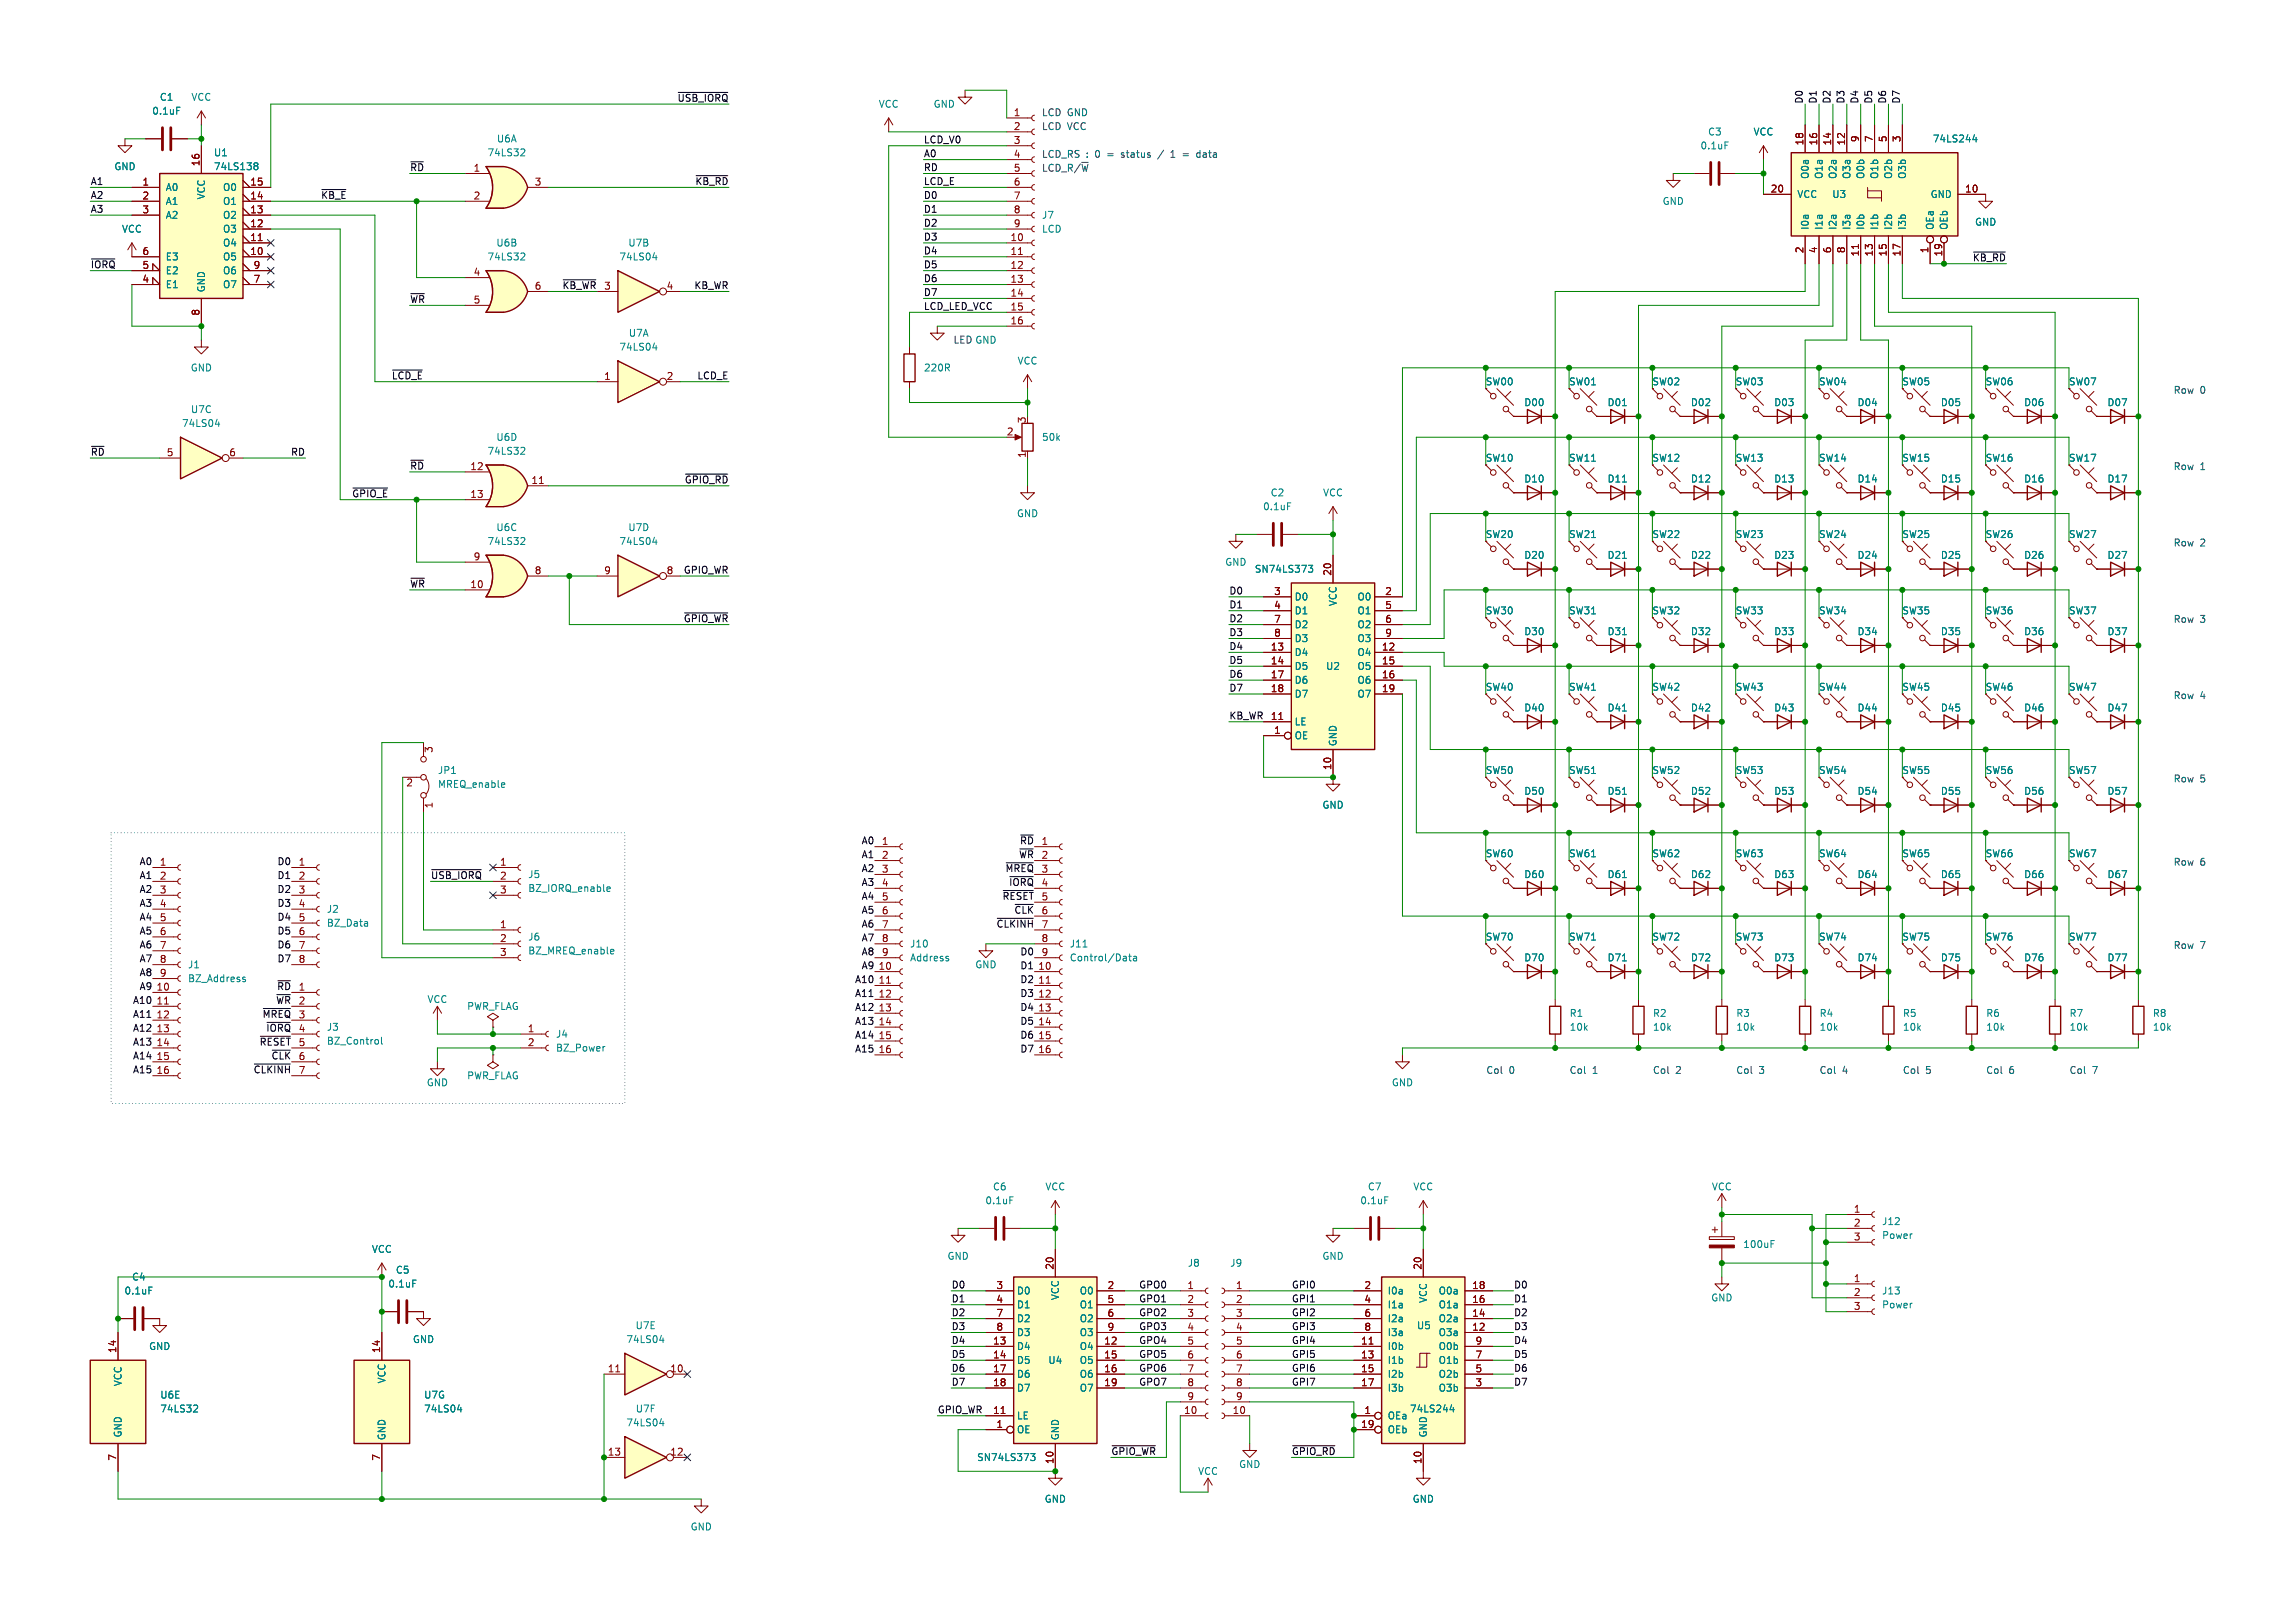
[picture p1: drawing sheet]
<svg xmlns="http://www.w3.org/2000/svg" width="420mm" height="297mm" viewBox="0 0 420 297" stroke-linecap="round" stroke-linejoin="round" font-family="sans-serif">
<defs><g id="words">
<g font-size="1.8" fill="#008484">
<text x="27.7" y="21.2">0.1uF</text>
<text x="29.1" y="18.6">C1</text>
<text x="34.9" y="18.6">VCC</text>
<text x="160.6" y="19.9">VCC</text>
<text x="170.7" y="19.9">GND</text>
<text x="39" y="28.8">U1</text>
<text x="89.1" y="28.8">74LS32</text>
<text x="90.8" y="26.3">U6A</text>
<text x="311" y="27.5">0.1uF</text>
<text x="312.3" y="25">C3</text>
<text x="320.7" y="25">VCC</text>
<text x="353.5" y="26.3">74LS244</text>
<text x="20.8" y="31.3">GND</text>
<text x="30.2" y="35.2">A0</text>
<text x="39" y="31.3">74LS138</text>
<text x="40.7" y="35.2">O0</text>
<text x="331.1" y="32.8" transform="rotate(-90 331.1 32.8)">O0a</text>
<text x="333.6" y="32.8" transform="rotate(-90 333.6 32.8)">O1a</text>
<text x="336.1" y="32.8" transform="rotate(-90 336.1 32.8)">O2a</text>
<text x="338.7" y="32.8" transform="rotate(-90 338.7 32.8)">O3a</text>
<text x="341.2" y="32.8" transform="rotate(-90 341.2 32.8)">O0b</text>
<text x="343.8" y="32.8" transform="rotate(-90 343.8 32.8)">O1b</text>
<text x="346.3" y="32.8" transform="rotate(-90 346.3 32.8)">O2b</text>
<text x="348.8" y="32.8" transform="rotate(-90 348.8 32.8)">O3b</text>
<text x="30.2" y="37.7">A1</text>
<text x="30.2" y="40.2">A2</text>
<text x="37.7" y="36.6" transform="rotate(-90 37.7 36.6)">VCC</text>
<text x="40.7" y="40.2">O2</text>
<text x="40.7" y="37.7">O1</text>
<text x="190.5" y="40.2">J7</text>
<text x="304" y="37.7">GND</text>
<text x="328.7" y="36.4">VCC</text>
<text x="335.1" y="36.4">U3</text>
<text x="353" y="36.4">GND</text>
<text x="361.2" y="41.5">GND</text>
<text x="22.2" y="42.8">VCC</text>
<text x="30.2" y="47.9">E3</text>
<text x="40.7" y="47.9">O5</text>
<text x="40.7" y="45.3">O4</text>
<text x="40.7" y="42.8">O3</text>
<text x="89.1" y="47.9">74LS32</text>
<text x="90.7" y="45.3">U6B</text>
<text x="113.2" y="47.9">74LS04</text>
<text x="114.8" y="45.3">U7B</text>
<text x="190.5" y="42.8">LCD</text>
<text x="331.1" y="42.2" transform="rotate(-90 331.1 42.2)">I0a</text>
<text x="333.6" y="42.2" transform="rotate(-90 333.6 42.2)">I1a</text>
<text x="336.1" y="42.2" transform="rotate(-90 336.1 42.2)">I2a</text>
<text x="338.7" y="42.2" transform="rotate(-90 338.7 42.2)">I3a</text>
<text x="341.2" y="42.2" transform="rotate(-90 341.2 42.2)">I0b</text>
<text x="343.8" y="42.2" transform="rotate(-90 343.8 42.2)">I1b</text>
<text x="346.3" y="42.2" transform="rotate(-90 346.3 42.2)">I2b</text>
<text x="348.8" y="42.2" transform="rotate(-90 348.8 42.2)">I3b</text>
<text x="353.9" y="42.2" transform="rotate(-90 353.9 42.2)">OEa</text>
<text x="356.5" y="42.2" transform="rotate(-90 356.5 42.2)">OEb</text>
<text x="30.2" y="52.9">E1</text>
<text x="30.2" y="50.4">E2</text>
<text x="37.7" y="53.6" transform="rotate(-90 37.7 53.6)">GND</text>
<text x="40.7" y="52.9">O7</text>
<text x="40.7" y="50.4">O6</text>
<text x="113.2" y="64.4">74LS04</text>
<text x="114.9" y="61.8">U7A</text>
<text x="34.8" y="68.2">GND</text>
<text x="168.9" y="68.2">220R</text>
<text x="186" y="66.9">VCC</text>
<text x="34.8" y="75.8">U7C</text>
<text x="278.7" y="74.5">D00</text>
<text x="294" y="74.5">D01</text>
<text x="309.2" y="74.5">D02</text>
<text x="324.4" y="74.5">D03</text>
<text x="339.7" y="74.5">D04</text>
<text x="354.9" y="74.5">D05</text>
<text x="370.2" y="74.5">D06</text>
<text x="385.4" y="74.5">D07</text>
<text x="33.2" y="78.3">74LS04</text>
<text x="89.1" y="83.4">74LS32</text>
<text x="90.7" y="80.9">U6D</text>
<text x="190.5" y="80.9">50k</text>
<text x="278.7" y="88.5">D10</text>
<text x="294" y="88.5">D11</text>
<text x="309.2" y="88.5">D12</text>
<text x="324.4" y="88.5">D13</text>
<text x="339.7" y="88.5">D14</text>
<text x="354.9" y="88.5">D15</text>
<text x="370.2" y="88.5">D16</text>
<text x="385.4" y="88.5">D17</text>
<text x="185.9" y="94.8">GND</text>
<text x="230.9" y="93.6">0.1uF</text>
<text x="232.3" y="91">C2</text>
<text x="241.9" y="91">VCC</text>
<text x="89.1" y="99.9">74LS32</text>
<text x="90.7" y="97.4">U6C</text>
<text x="113.2" y="99.9">74LS04</text>
<text x="114.8" y="97.4">U7D</text>
<text x="224" y="103.7">GND</text>
<text x="229.4" y="105">SN74LS373</text>
<text x="278.7" y="102.5">D20</text>
<text x="294" y="102.5">D21</text>
<text x="309.2" y="102.5">D22</text>
<text x="324.4" y="102.5">D23</text>
<text x="339.7" y="102.5">D24</text>
<text x="354.9" y="102.5">D25</text>
<text x="370.2" y="102.5">D26</text>
<text x="385.4" y="102.5">D27</text>
<text x="236.7" y="110.1">D0</text>
<text x="236.7" y="112.6">D1</text>
<text x="244.7" y="111" transform="rotate(-90 244.7 111)">VCC</text>
<text x="248.2" y="110.1">O0</text>
<text x="248.2" y="112.6">O1</text>
<text x="236.7" y="115.2">D2</text>
<text x="236.7" y="117.7">D3</text>
<text x="248.2" y="115.2">O2</text>
<text x="248.2" y="117.7">O3</text>
<text x="278.7" y="116.4">D30</text>
<text x="294" y="116.4">D31</text>
<text x="309.2" y="116.4">D32</text>
<text x="324.4" y="116.4">D33</text>
<text x="339.7" y="116.4">D34</text>
<text x="354.9" y="116.4">D35</text>
<text x="370.2" y="116.4">D36</text>
<text x="385.4" y="116.4">D37</text>
<text x="236.7" y="120.2">D4</text>
<text x="236.7" y="122.8">D5</text>
<text x="236.7" y="125.3">D6</text>
<text x="242.5" y="122.8">U2</text>
<text x="248.2" y="120.2">O4</text>
<text x="248.2" y="122.8">O5</text>
<text x="248.2" y="125.3">O6</text>
<text x="236.7" y="127.9">D7</text>
<text x="248.2" y="127.9">O7</text>
<text x="278.7" y="130.4">D40</text>
<text x="294" y="130.4">D41</text>
<text x="309.2" y="130.4">D42</text>
<text x="324.4" y="130.4">D43</text>
<text x="339.7" y="130.4">D44</text>
<text x="354.9" y="130.4">D45</text>
<text x="370.2" y="130.4">D46</text>
<text x="385.4" y="130.4">D47</text>
<text x="236.7" y="135.5">OE</text>
<text x="236.7" y="132.9">LE</text>
<text x="244.7" y="136.7" transform="rotate(-90 244.7 136.7)">GND</text>
<text x="80" y="141.8">JP1</text>
<text x="80" y="144.4">MREQ_enable</text>
<text x="241.8" y="148.2">GND</text>
<text x="278.7" y="145.6">D50</text>
<text x="294" y="145.6">D51</text>
<text x="309.2" y="145.6">D52</text>
<text x="324.4" y="145.6">D53</text>
<text x="339.7" y="145.6">D54</text>
<text x="354.9" y="145.6">D55</text>
<text x="370.2" y="145.6">D56</text>
<text x="385.4" y="145.6">D57</text>
<text x="96.5" y="160.9">J5</text>
<text x="278.7" y="160.9">D60</text>
<text x="294" y="160.9">D61</text>
<text x="309.2" y="160.9">D62</text>
<text x="324.4" y="160.9">D63</text>
<text x="339.7" y="160.9">D64</text>
<text x="354.9" y="160.9">D65</text>
<text x="370.2" y="160.9">D66</text>
<text x="385.4" y="160.9">D67</text>
<text x="59.7" y="167.2">J2</text>
<text x="96.5" y="163.4">BZ_IORQ_enable</text>
<text x="59.7" y="169.8">BZ_Data</text>
<text x="96.5" y="172.3">J6</text>
<text x="166.4" y="173.6">J10</text>
<text x="195.6" y="173.6">J11</text>
<text x="34.3" y="177.4">J1</text>
<text x="34.3" y="179.9">BZ_Address</text>
<text x="96.5" y="174.9">BZ_MREQ_enable</text>
<text x="166.4" y="176.1">Address</text>
<text x="178.3" y="177.4">GND</text>
<text x="195.6" y="176.1">Control/Data</text>
<text x="278.7" y="176.1">D70</text>
<text x="294" y="176.1">D71</text>
<text x="309.2" y="176.1">D72</text>
<text x="324.4" y="176.1">D73</text>
<text x="339.7" y="176.1">D74</text>
<text x="354.9" y="176.1">D75</text>
<text x="370.2" y="176.1">D76</text>
<text x="385.4" y="176.1">D77</text>
<text x="78.1" y="183.7">VCC</text>
<text x="85.4" y="185">PWR_FLAG</text>
<text x="59.7" y="188.8">J3</text>
<text x="59.7" y="191.4">BZ_Control</text>
<text x="101.6" y="190.1">J4</text>
<text x="287" y="186.3">R1</text>
<text x="287" y="188.8">10k</text>
<text x="302.3" y="186.3">R2</text>
<text x="302.3" y="188.8">10k</text>
<text x="317.5" y="186.3">R3</text>
<text x="317.5" y="188.8">10k</text>
<text x="332.8" y="186.3">R4</text>
<text x="332.8" y="188.8">10k</text>
<text x="348" y="186.3">R5</text>
<text x="348" y="188.8">10k</text>
<text x="363.2" y="186.3">R6</text>
<text x="363.2" y="188.8">10k</text>
<text x="378.5" y="186.3">R7</text>
<text x="378.5" y="188.8">10k</text>
<text x="393.7" y="186.3">R8</text>
<text x="393.7" y="188.8">10k</text>
<text x="85.4" y="197.7">PWR_FLAG</text>
<text x="101.6" y="192.6">BZ_Power</text>
<text x="78" y="199">GND</text>
<text x="254.5" y="199">GND</text>
<text x="180.1" y="220.6">0.1uF</text>
<text x="181.5" y="218">C6</text>
<text x="191.1" y="218">VCC</text>
<text x="248.7" y="220.6">0.1uF</text>
<text x="250.1" y="218">C7</text>
<text x="258.4" y="218">VCC</text>
<text x="313" y="218">VCC</text>
<text x="344.2" y="224.4">J12</text>
<text x="344.2" y="226.9">Power</text>
<text x="67.9" y="229.5">VCC</text>
<text x="72.3" y="233.3">C5</text>
<text x="173.2" y="230.7">GND</text>
<text x="217.2" y="232">J8</text>
<text x="224.9" y="232">J9</text>
<text x="241.8" y="230.7">GND</text>
<text x="318.8" y="228.6">100uF</text>
<text x="22.7" y="237.1">0.1uF</text>
<text x="24.1" y="234.5">C4</text>
<text x="70.9" y="235.8">0.1uF</text>
<text x="185.9" y="237.1">D0</text>
<text x="185.9" y="239.6">D1</text>
<text x="193.9" y="238" transform="rotate(-90 193.9 238)">VCC</text>
<text x="197.4" y="237.1">O0</text>
<text x="197.4" y="239.6">O1</text>
<text x="253.7" y="237.1">I0a</text>
<text x="253.7" y="239.6">I1a</text>
<text x="261.2" y="238.5" transform="rotate(-90 261.2 238.5)">VCC</text>
<text x="263.1" y="239.6">O1a</text>
<text x="263.1" y="237.1">O0a</text>
<text x="312.9" y="238.4">GND</text>
<text x="344.2" y="237.1">J13</text>
<text x="344.2" y="239.6">Power</text>
<text x="75.4" y="246">GND</text>
<text x="114.5" y="246">74LS04</text>
<text x="116.2" y="243.4">U7E</text>
<text x="185.9" y="242.2">D2</text>
<text x="185.9" y="244.7">D3</text>
<text x="197.4" y="242.2">O2</text>
<text x="197.4" y="244.7">O3</text>
<text x="253.7" y="242.2">I2a</text>
<text x="253.7" y="244.7">I3a</text>
<text x="259.1" y="243.4">U5</text>
<text x="263.1" y="244.7">O3a</text>
<text x="263.1" y="242.2">O2a</text>
<text x="27.2" y="247.2">GND</text>
<text x="185.9" y="247.2">D4</text>
<text x="185.9" y="249.8">D5</text>
<text x="191.7" y="249.8">U4</text>
<text x="197.4" y="247.2">O4</text>
<text x="197.4" y="249.8">O5</text>
<text x="253.7" y="247.2">I0b</text>
<text x="253.7" y="249.8">I1b</text>
<text x="263.1" y="249.8">O1b</text>
<text x="263.1" y="247.2">O0b</text>
<text x="22.5" y="253.8" transform="rotate(-90 22.5 253.8)">VCC</text>
<text x="29.2" y="256.1">U6E</text>
<text x="70.7" y="253.3" transform="rotate(-90 70.7 253.3)">VCC</text>
<text x="77.5" y="256.1">U7G</text>
<text x="185.9" y="252.3">D6</text>
<text x="185.9" y="254.9">D7</text>
<text x="197.4" y="252.3">O6</text>
<text x="197.4" y="254.9">O7</text>
<text x="253.7" y="252.3">I2b</text>
<text x="253.7" y="254.9">I3b</text>
<text x="263.1" y="254.9">O3b</text>
<text x="263.1" y="252.3">O2b</text>
<text x="22.5" y="263.1" transform="rotate(-90 22.5 263.1)">GND</text>
<text x="29.2" y="258.7">74LS32</text>
<text x="70.7" y="263.7" transform="rotate(-90 70.7 263.7)">GND</text>
<text x="77.5" y="258.7">74LS04</text>
<text x="114.5" y="261.2">74LS04</text>
<text x="116.2" y="258.7">U7F</text>
<text x="185.9" y="262.5">OE</text>
<text x="185.9" y="259.9">LE</text>
<text x="193.9" y="263.7" transform="rotate(-90 193.9 263.7)">GND</text>
<text x="253.7" y="259.9">OEa</text>
<text x="253.7" y="262.5">OEb</text>
<text x="257.8" y="258.7">74LS244</text>
<text x="261.2" y="263.1" transform="rotate(-90 261.2 263.1)">GND</text>
<text x="178.6" y="267.6">SN74LS373</text>
<text x="226.6" y="268.8">GND</text>
<text x="191" y="275.2">GND</text>
<text x="219.1" y="270.1">VCC</text>
<text x="258.3" y="275.2">GND</text>
<text x="126.2" y="280.3">GND</text>
</g>
<g font-size="1.8">
<text x="123.8" y="18.7">~{USB_IORQ}</text>
<text x="329.8" y="19.1" transform="rotate(-90 329.8 19.1)">D0</text>
<text x="332.4" y="19.1" transform="rotate(-90 332.4 19.1)">D1</text>
<text x="334.9" y="19.1" transform="rotate(-90 334.9 19.1)">D2</text>
<text x="337.5" y="19.1" transform="rotate(-90 337.5 19.1)">D3</text>
<text x="340" y="19.1" transform="rotate(-90 340 19.1)">D4</text>
<text x="342.5" y="19.1" transform="rotate(-90 342.5 19.1)">D5</text>
<text x="345.1" y="19.1" transform="rotate(-90 345.1 19.1)">D6</text>
<text x="347.6" y="19.1" transform="rotate(-90 347.6 19.1)">D7</text>
<text x="168.9" y="26.3">LCD_V0</text>
<text x="168.9" y="28.9">A0</text>
<text x="16.5" y="33.9">A1</text>
<text x="74.9" y="31.4">~{RD}</text>
<text x="127.1" y="33.9">~{KB_RD}</text>
<text x="168.9" y="33.9">LCD_E</text>
<text x="168.9" y="31.4">RD</text>
<text x="16.5" y="36.5">A2</text>
<text x="16.5" y="39">A3</text>
<text x="58.6" y="36.5">~{KB_E}</text>
<text x="168.9" y="39">D1</text>
<text x="168.9" y="41.6">D2</text>
<text x="168.9" y="36.5">D0</text>
<text x="168.9" y="44.1">D3</text>
<text x="168.9" y="46.6">D4</text>
<text x="360.8" y="47.9">~{KB_RD}</text>
<text x="16.5" y="49.2">~{IORQ}</text>
<text x="102.8" y="53">~{KB_WR}</text>
<text x="126.9" y="53">KB_WR</text>
<text x="168.9" y="49.2">D5</text>
<text x="168.9" y="51.7">D6</text>
<text x="74.9" y="55.5">~{WR}</text>
<text x="168.9" y="56.8">LCD_LED_VCC</text>
<text x="168.9" y="54.3">D7</text>
<text x="71.6" y="69.5">~{LCD_E}</text>
<text x="127.5" y="69.5">LCD_E</text>
<text x="16.5" y="83.5">~{RD}</text>
<text x="53.1" y="83.5">RD</text>
<text x="74.9" y="86">~{RD}</text>
<text x="125.2" y="88.6">~{GPIO_RD}</text>
<text x="64.3" y="91.1">~{GPIO_E}</text>
<text x="74.9" y="107.6">~{WR}</text>
<text x="125" y="105.1">GPIO_WR</text>
<text x="125" y="114">~{GPIO_WR}</text>
<text x="224.8" y="114">D2</text>
<text x="224.8" y="111.4">D1</text>
<text x="224.8" y="108.9">D0</text>
<text x="224.8" y="116.5">D3</text>
<text x="224.8" y="119">D4</text>
<text x="224.8" y="124.1">D6</text>
<text x="224.8" y="121.6">D5</text>
<text x="224.8" y="131.7">KB_WR</text>
<text x="224.8" y="126.7">D7</text>
<text x="157.5" y="154.6">A0</text>
<text x="186.5" y="154.6">~{RD}</text>
<text x="25.4" y="158.4">A0</text>
<text x="25.4" y="160.9">A1</text>
<text x="50.7" y="158.4">D0</text>
<text x="50.7" y="160.9">D1</text>
<text x="78.7" y="160.9">~{USB_IORQ}</text>
<text x="157.5" y="159.7">A2</text>
<text x="157.5" y="157.1">A1</text>
<text x="183.8" y="159.7">~{MREQ}</text>
<text x="186.3" y="157.1">~{WR}</text>
<text x="25.4" y="163.5">A2</text>
<text x="25.4" y="166">A3</text>
<text x="50.7" y="163.5">D2</text>
<text x="50.7" y="166">D3</text>
<text x="157.5" y="162.2">A3</text>
<text x="157.5" y="167.3">A5</text>
<text x="157.5" y="164.8">A4</text>
<text x="183.3" y="164.8">~{RESET}</text>
<text x="184.5" y="162.2">~{IORQ}</text>
<text x="185.5" y="167.3">~{CLK}6</text>
<text x="25.4" y="173.6">A6</text>
<text x="25.4" y="171.1">A5</text>
<text x="25.4" y="168.6">A4</text>
<text x="50.7" y="171.1">D5</text>
<text x="50.7" y="168.6">D4</text>
<text x="50.7" y="173.6">D6</text>
<text x="157.5" y="169.8">A6</text>
<text x="157.5" y="172.4">A7</text>
<text x="182.2" y="169.8">~{CLKINH}7</text>
<text x="25.4" y="176.2">A7</text>
<text x="25.4" y="178.7">A8</text>
<text x="50.7" y="176.2">D7</text>
<text x="156.3" y="180">A10</text>
<text x="157.5" y="177.5">A9</text>
<text x="157.5" y="174.9">A8</text>
<text x="186.5" y="180">D2</text>
<text x="186.5" y="177.5">D1</text>
<text x="186.5" y="174.9">D0</text>
<text x="24.2" y="183.8">A10</text>
<text x="25.4" y="181.3">A9</text>
<text x="50.4" y="183.8">~{WR}</text>
<text x="50.6" y="181.3">~{RD}</text>
<text x="156.3" y="182.5">A11</text>
<text x="156.3" y="185.1">A12</text>
<text x="186.5" y="182.5">D3</text>
<text x="186.5" y="185.1">D4</text>
<text x="24.2" y="186.3">A11</text>
<text x="24.2" y="188.9">A12</text>
<text x="24.2" y="191.4">A13</text>
<text x="47.4" y="191.4">~{RESET}</text>
<text x="47.9" y="186.3">~{MREQ}</text>
<text x="48.6" y="188.9">~{IORQ}</text>
<text x="156.3" y="187.6">A13</text>
<text x="156.3" y="190.2">A14</text>
<text x="186.5" y="190.2">D6</text>
<text x="186.5" y="187.6">D5</text>
<text x="24.2" y="196.5">A15</text>
<text x="24.2" y="194">A14</text>
<text x="46.3" y="196.5">~{CLKINH}7</text>
<text x="49.6" y="194">~{CLK}6</text>
<text x="156.3" y="192.7">A15</text>
<text x="186.5" y="192.7">D7</text>
<text x="174" y="235.9">D0</text>
<text x="174" y="238.4">D1</text>
<text x="208.3" y="235.9">GPO0</text>
<text x="208.3" y="238.4">GPO1</text>
<text x="236.2" y="235.9">GPI0</text>
<text x="236.2" y="238.4">GPI1</text>
<text x="276.9" y="238.4">D1</text>
<text x="276.9" y="235.9">D0</text>
<text x="174" y="243.5">D3</text>
<text x="174" y="241">D2</text>
<text x="208.3" y="241">GPO2</text>
<text x="208.3" y="243.5">GPO3</text>
<text x="236.2" y="243.5">GPI3</text>
<text x="236.2" y="241">GPI2</text>
<text x="276.9" y="241">D2</text>
<text x="276.9" y="243.5">D3</text>
<text x="174" y="248.6">D5</text>
<text x="174" y="246">D4</text>
<text x="174" y="251.1">D6</text>
<text x="208.3" y="251.1">GPO6</text>
<text x="208.3" y="246">GPO4</text>
<text x="208.3" y="248.6">GPO5</text>
<text x="236.2" y="246">GPI4</text>
<text x="236.2" y="248.6">GPI5</text>
<text x="236.2" y="251.1">GPI6</text>
<text x="276.9" y="251.1">D6</text>
<text x="276.9" y="246">D4</text>
<text x="276.9" y="248.6">D5</text>
<text x="174" y="253.7">D7</text>
<text x="208.3" y="253.7">GPO7</text>
<text x="236.2" y="253.7">GPI7</text>
<text x="276.9" y="253.7">D7</text>
<text x="171.4" y="258.7">GPIO_WR</text>
<text x="203.2" y="266.4">~{GPIO_WR}</text>
<text x="236.2" y="266.4">~{GPIO_RD}</text>
</g>
<g font-size="1.8" fill="#840000">
<text x="185.3" y="21.3">1</text>
<text x="185.3" y="23.9">2</text>
<text x="185.3" y="26.4">3</text>
<text x="185.3" y="29">4</text>
<text x="329.9" y="26.7" transform="rotate(-90 329.9 26.7)">18</text>
<text x="332.5" y="26.7" transform="rotate(-90 332.5 26.7)">16</text>
<text x="335" y="26.7" transform="rotate(-90 335 26.7)">14</text>
<text x="337.6" y="26.7" transform="rotate(-90 337.6 26.7)">12</text>
<text x="340.1" y="26.1" transform="rotate(-90 340.1 26.1)">9</text>
<text x="342.6" y="26.1" transform="rotate(-90 342.6 26.1)">7</text>
<text x="345.2" y="26.1" transform="rotate(-90 345.2 26.1)">5</text>
<text x="347.7" y="26.1" transform="rotate(-90 347.7 26.1)">3</text>
<text x="26" y="34">1</text>
<text x="36.6" y="30.5" transform="rotate(-90 36.6 30.5)">16</text>
<text x="45.7" y="34">15</text>
<text x="86.5" y="31.5">1</text>
<text x="97.7" y="34">3</text>
<text x="185.3" y="31.5">5</text>
<text x="185.3" y="34">6</text>
<text x="323.8" y="35.3">20</text>
<text x="359.4" y="35.3">10</text>
<text x="26" y="36.6">2</text>
<text x="26" y="39.1">3</text>
<text x="45.7" y="41.7">12</text>
<text x="45.7" y="39.1">13</text>
<text x="45.7" y="36.6">14</text>
<text x="86.5" y="36.6">2</text>
<text x="185.3" y="36.6">7</text>
<text x="185.3" y="39.1">8</text>
<text x="185.3" y="41.7">9</text>
<text x="26" y="46.7">6</text>
<text x="45.7" y="46.7">10</text>
<text x="45.7" y="44.2">11</text>
<text x="184.7" y="44.2">10</text>
<text x="184.7" y="46.7">11</text>
<text x="329.9" y="46.4" transform="rotate(-90 329.9 46.4)">2</text>
<text x="332.5" y="46.4" transform="rotate(-90 332.5 46.4)">4</text>
<text x="335" y="46.4" transform="rotate(-90 335 46.4)">6</text>
<text x="337.6" y="46.4" transform="rotate(-90 337.6 46.4)">8</text>
<text x="340.1" y="47" transform="rotate(-90 340.1 47)">11</text>
<text x="342.6" y="47" transform="rotate(-90 342.6 47)">13</text>
<text x="345.2" y="47" transform="rotate(-90 345.2 47)">15</text>
<text x="347.7" y="47" transform="rotate(-90 347.7 47)">17</text>
<text x="352.8" y="46.4" transform="rotate(-90 352.8 46.4)">1</text>
<text x="355.3" y="47" transform="rotate(-90 355.3 47)">19</text>
<text x="26" y="51.8">4</text>
<text x="26" y="49.3">5</text>
<text x="46.3" y="51.8">7</text>
<text x="46.3" y="49.3">9</text>
<text x="86.5" y="50.5">4</text>
<text x="97.7" y="53.1">6</text>
<text x="110.4" y="53.1">3</text>
<text x="121.8" y="53.1">4</text>
<text x="184.7" y="49.3">12</text>
<text x="184.7" y="51.8">13</text>
<text x="36.6" y="57.9" transform="rotate(-90 36.6 57.9)">8</text>
<text x="86.5" y="55.6">5</text>
<text x="184.7" y="54.4">14</text>
<text x="184.7" y="56.9">15</text>
<text x="184.7" y="59.4">16</text>
<text x="110.4" y="69.6">1</text>
<text x="121.8" y="69.6">2</text>
<text x="271.7" y="70.7">SW00</text>
<text x="286.9" y="70.7">SW01</text>
<text x="302.2" y="70.7">SW02</text>
<text x="317.4" y="70.7">SW03</text>
<text x="332.6" y="70.7">SW04</text>
<text x="347.9" y="70.7">SW05</text>
<text x="363.1" y="70.7">SW06</text>
<text x="378.4" y="70.7">SW07</text>
<text x="187.7" y="77.5" transform="rotate(-90 187.7 77.5)">3</text>
<text x="30.4" y="83.6">5</text>
<text x="41.8" y="83.6">6</text>
<text x="184.1" y="79.8">2</text>
<text x="187.7" y="83.9" transform="rotate(-90 187.7 83.9)">1</text>
<text x="85.9" y="86.1">12</text>
<text x="97.1" y="88.6">11</text>
<text x="271.7" y="84.7">SW10</text>
<text x="286.9" y="84.7">SW11</text>
<text x="302.2" y="84.7">SW12</text>
<text x="317.4" y="84.7">SW13</text>
<text x="332.6" y="84.7">SW14</text>
<text x="347.9" y="84.7">SW15</text>
<text x="363.1" y="84.7">SW16</text>
<text x="378.4" y="84.7">SW17</text>
<text x="85.9" y="91.2">13</text>
<text x="271.7" y="98.7">SW20</text>
<text x="286.9" y="98.7">SW21</text>
<text x="302.2" y="98.7">SW22</text>
<text x="317.4" y="98.7">SW23</text>
<text x="332.6" y="98.7">SW24</text>
<text x="347.9" y="98.7">SW25</text>
<text x="363.1" y="98.7">SW26</text>
<text x="378.4" y="98.7">SW27</text>
<text x="85.9" y="107.7">10</text>
<text x="86.5" y="102.6">9</text>
<text x="97.7" y="105.2">8</text>
<text x="110.4" y="105.2">9</text>
<text x="121.8" y="105.2">8</text>
<text x="243.6" y="105.5" transform="rotate(-90 243.6 105.5)">20</text>
<text x="233" y="109">3</text>
<text x="233" y="111.5">4</text>
<text x="253.3" y="109">2</text>
<text x="253.3" y="111.5">5</text>
<text x="271.7" y="112.6">SW30</text>
<text x="286.9" y="112.6">SW31</text>
<text x="302.2" y="112.6">SW32</text>
<text x="317.4" y="112.6">SW33</text>
<text x="332.6" y="112.6">SW34</text>
<text x="347.9" y="112.6">SW35</text>
<text x="363.1" y="112.6">SW36</text>
<text x="378.4" y="112.6">SW37</text>
<text x="232.4" y="119.1">13</text>
<text x="233" y="114">7</text>
<text x="233" y="116.6">8</text>
<text x="252.7" y="119.1">12</text>
<text x="253.3" y="114">6</text>
<text x="253.3" y="116.6">9</text>
<text x="232.4" y="121.7">14</text>
<text x="232.4" y="124.2">17</text>
<text x="252.7" y="121.7">15</text>
<text x="252.7" y="124.2">16</text>
<text x="232.4" y="131.8">11</text>
<text x="232.4" y="126.7">18</text>
<text x="252.7" y="126.7">19</text>
<text x="271.7" y="126.6">SW40</text>
<text x="286.9" y="126.6">SW41</text>
<text x="302.2" y="126.6">SW42</text>
<text x="317.4" y="126.6">SW43</text>
<text x="332.6" y="126.6">SW44</text>
<text x="347.9" y="126.6">SW45</text>
<text x="363.1" y="126.6">SW46</text>
<text x="378.4" y="126.6">SW47</text>
<text x="79.5" y="137.9" transform="rotate(-90 79.5 137.9)">3</text>
<text x="233" y="134.4">1</text>
<text x="243.6" y="141" transform="rotate(-90 243.6 141)">10</text>
<text x="271.7" y="141.8">SW50</text>
<text x="286.9" y="141.8">SW51</text>
<text x="302.2" y="141.8">SW52</text>
<text x="317.4" y="141.8">SW53</text>
<text x="332.6" y="141.8">SW54</text>
<text x="347.9" y="141.8">SW55</text>
<text x="363.1" y="141.8">SW56</text>
<text x="378.4" y="141.8">SW57</text>
<text x="74.2" y="144.2">2</text>
<text x="79.5" y="148" transform="rotate(-90 79.5 148)">1</text>
<text x="161.2" y="154.7">1</text>
<text x="190.4" y="154.7">1</text>
<text x="29.1" y="158.5">1</text>
<text x="29.1" y="161">2</text>
<text x="54.5" y="158.5">1</text>
<text x="54.5" y="161">2</text>
<text x="91.4" y="158.5">1</text>
<text x="91.4" y="161">2</text>
<text x="161.2" y="157.2">2</text>
<text x="161.2" y="159.8">3</text>
<text x="190.4" y="157.2">2</text>
<text x="190.4" y="159.8">3</text>
<text x="271.7" y="157.1">SW60</text>
<text x="286.9" y="157.1">SW61</text>
<text x="302.2" y="157.1">SW62</text>
<text x="317.4" y="157.1">SW63</text>
<text x="332.6" y="157.1">SW64</text>
<text x="347.9" y="157.1">SW65</text>
<text x="363.1" y="157.1">SW66</text>
<text x="378.4" y="157.1">SW67</text>
<text x="29.1" y="163.6">3</text>
<text x="29.1" y="166.1">4</text>
<text x="54.5" y="163.6">3</text>
<text x="54.5" y="166.1">4</text>
<text x="91.4" y="163.6">3</text>
<text x="161.2" y="162.3">4</text>
<text x="161.2" y="164.8">5</text>
<text x="161.2" y="167.4">6</text>
<text x="190.4" y="162.3">4</text>
<text x="190.4" y="164.8">5</text>
<text x="29.1" y="168.7">5</text>
<text x="29.1" y="171.2">6</text>
<text x="29.1" y="173.7">7</text>
<text x="54.5" y="168.7">5</text>
<text x="54.5" y="171.2">6</text>
<text x="54.5" y="173.7">7</text>
<text x="91.4" y="169.9">1</text>
<text x="91.4" y="172.5">2</text>
<text x="161.2" y="169.9">7</text>
<text x="161.2" y="172.5">8</text>
<text x="190.4" y="172.5">8</text>
<text x="271.7" y="172.3">SW70</text>
<text x="286.9" y="172.3">SW71</text>
<text x="302.2" y="172.3">SW72</text>
<text x="317.4" y="172.3">SW73</text>
<text x="332.6" y="172.3">SW74</text>
<text x="347.9" y="172.3">SW75</text>
<text x="363.1" y="172.3">SW76</text>
<text x="378.4" y="172.3">SW77</text>
<text x="29.1" y="176.3">8</text>
<text x="29.1" y="178.8">9</text>
<text x="54.5" y="176.3">8</text>
<text x="91.4" y="175">3</text>
<text x="160.6" y="177.5">10</text>
<text x="161.2" y="175">9</text>
<text x="189.8" y="177.5">10</text>
<text x="190.4" y="175">9</text>
<text x="28.5" y="181.4">10</text>
<text x="28.5" y="183.9">11</text>
<text x="54.5" y="181.4">1</text>
<text x="54.5" y="183.9">2</text>
<text x="160.6" y="180.1">11</text>
<text x="160.6" y="182.6">12</text>
<text x="160.6" y="185.2">13</text>
<text x="189.8" y="180.1">11</text>
<text x="189.8" y="182.6">12</text>
<text x="189.8" y="185.2">13</text>
<text x="28.5" y="186.4">12</text>
<text x="28.5" y="189">13</text>
<text x="28.5" y="191.5">14</text>
<text x="54.5" y="186.4">3</text>
<text x="54.5" y="189">4</text>
<text x="54.5" y="191.5">5</text>
<text x="96.4" y="189">1</text>
<text x="96.4" y="191.5">2</text>
<text x="160.6" y="187.7">14</text>
<text x="160.6" y="190.2">15</text>
<text x="189.8" y="187.7">14</text>
<text x="189.8" y="190.2">15</text>
<text x="28.5" y="194.1">15</text>
<text x="28.5" y="196.6">16</text>
<text x="160.6" y="192.8">16</text>
<text x="189.8" y="192.8">16</text>
<text x="339" y="222">1</text>
<text x="339" y="224.5">2</text>
<text x="339" y="227.1">3</text>
<text x="192.8" y="232.5" transform="rotate(-90 192.8 232.5)">20</text>
<text x="260.1" y="232.5" transform="rotate(-90 260.1 232.5)">20</text>
<text x="182.2" y="236">3</text>
<text x="182.2" y="238.5">4</text>
<text x="202.5" y="236">2</text>
<text x="202.5" y="238.5">5</text>
<text x="217.1" y="236">1</text>
<text x="217.1" y="238.5">2</text>
<text x="226" y="236">1</text>
<text x="226" y="238.5">2</text>
<text x="249.5" y="236">2</text>
<text x="249.5" y="238.5">4</text>
<text x="269.2" y="238.5">16</text>
<text x="269.2" y="236">18</text>
<text x="339" y="234.7">1</text>
<text x="339" y="237.2">2</text>
<text x="339" y="239.8">3</text>
<text x="182.2" y="241">7</text>
<text x="182.2" y="243.6">8</text>
<text x="202.5" y="241">6</text>
<text x="202.5" y="243.6">9</text>
<text x="217.1" y="241">3</text>
<text x="217.1" y="243.6">4</text>
<text x="226" y="241">3</text>
<text x="226" y="243.6">4</text>
<text x="249.5" y="241">6</text>
<text x="249.5" y="243.6">8</text>
<text x="269.2" y="243.6">12</text>
<text x="269.2" y="241">14</text>
<text x="21.3" y="247.7" transform="rotate(-90 21.3 247.7)">14</text>
<text x="69.6" y="247.7" transform="rotate(-90 69.6 247.7)">14</text>
<text x="111.1" y="251.2">11</text>
<text x="122.5" y="251.2">10</text>
<text x="181.6" y="246.1">13</text>
<text x="181.6" y="248.7">14</text>
<text x="181.6" y="251.2">17</text>
<text x="201.9" y="246.1">12</text>
<text x="201.9" y="248.7">15</text>
<text x="201.9" y="251.2">16</text>
<text x="217.1" y="246.1">5</text>
<text x="217.1" y="248.7">6</text>
<text x="217.1" y="251.2">7</text>
<text x="226" y="246.1">5</text>
<text x="226" y="248.7">6</text>
<text x="226" y="251.2">7</text>
<text x="248.9" y="246.1">11</text>
<text x="248.9" y="248.7">13</text>
<text x="248.9" y="251.2">15</text>
<text x="269.8" y="251.2">5</text>
<text x="269.8" y="248.7">7</text>
<text x="269.8" y="246.1">9</text>
<text x="181.6" y="253.7">18</text>
<text x="201.9" y="253.7">19</text>
<text x="217.1" y="253.7">8</text>
<text x="217.1" y="256.3">9</text>
<text x="226" y="253.7">8</text>
<text x="226" y="256.3">9</text>
<text x="248.9" y="253.7">17</text>
<text x="269.8" y="253.7">3</text>
<text x="181.6" y="258.8">11</text>
<text x="182.2" y="261.4">1</text>
<text x="216.5" y="258.8">10</text>
<text x="225.4" y="258.8">10</text>
<text x="248.9" y="261.4">19</text>
<text x="249.5" y="258.8">1</text>
<text x="21.3" y="267.4" transform="rotate(-90 21.3 267.4)">7</text>
<text x="69.6" y="267.4" transform="rotate(-90 69.6 267.4)">7</text>
<text x="111.1" y="266.4">13</text>
<text x="122.5" y="266.4">12</text>
<text x="192.8" y="268" transform="rotate(-90 192.8 268)">10</text>
<text x="260.1" y="268" transform="rotate(-90 260.1 268)">10</text>
</g>
<g font-size="1.8" fill="#0000c2">
<text x="190.5" y="23.9">LCD VCC</text>
<text x="190.5" y="21.3">LCD GND</text>
<text x="190.5" y="29">LCD_RS :</text>
<text x="200.5" y="29">0</text>
<text x="202.8" y="29">=</text>
<text x="205.6" y="29">status</text>
<text x="217.4" y="29">=</text>
<text x="220.2" y="29">data</text>
<text x="190.5" y="31.5">LCD_R/~{W}</text>
<text x="174.3" y="62.9">LED GND</text>
<text x="397.5" y="72.1">Row</text>
<text x="402.4" y="72.1">0</text>
<text x="397.5" y="86.1">Row</text>
<text x="402.4" y="86.1">1</text>
<text x="397.5" y="100.1">Row</text>
<text x="402.4" y="100.1">2</text>
<text x="397.5" y="114.1">Row</text>
<text x="402.4" y="114.1">3</text>
<text x="397.5" y="128">Row</text>
<text x="402.4" y="128">4</text>
<text x="397.5" y="143.3">Row</text>
<text x="402.4" y="143.3">5</text>
<text x="397.5" y="158.5">Row</text>
<text x="402.4" y="158.5">6</text>
<text x="397.5" y="173.7">Row</text>
<text x="402.4" y="173.7">7</text>
<text x="271.8" y="196.6">Col</text>
<text x="276" y="196.6">0</text>
<text x="287" y="196.6">Col</text>
<text x="291.3" y="196.6">1</text>
<text x="302.3" y="196.6">Col</text>
<text x="306.5" y="196.6">2</text>
<text x="317.5" y="196.6">Col</text>
<text x="321.8" y="196.6">3</text>
<text x="332.7" y="196.6">Col</text>
<text x="337" y="196.6">4</text>
<text x="348" y="196.6">Col</text>
<text x="352.2" y="196.6">5</text>
<text x="363.2" y="196.6">Col</text>
<text x="367.5" y="196.6">6</text>
<text x="378.5" y="196.6">Col</text>
<text x="382.7" y="196.6">7</text>
</g>
</g></defs>
<path d="M0 0h420v297h-420z" fill="#fff" stroke="#fff" stroke-width=".18"/>
<g fill="none" stroke="#840000" stroke-width=".25">
<path d="M327.7 27.9h30.4v15.3h-30.4zM186.9 77.5h2.1v5.1h-2.1zM309.9 74.9l2.5 1.3-2.5 1.3zM312.4 74.9v2.6M325.1 74.9l2.6 1.3-2.6 1.3zM327.7 74.9v2.6M340.4 74.9l2.5 1.3-2.5 1.3zM342.9 74.9v2.6M355.6 74.9l2.5 1.3-2.5 1.3zM358.1 74.9v2.6M370.8 74.9l2.6 1.3-2.6 1.3zM373.4 74.9v2.6"/>
<path d="M386.1 74.9l2.5 1.3-2.5 1.3zM388.6 74.9v2.6M279.4 88.9l2.5 1.3-2.5 1.2zM281.9 88.9v2.5M294.6 88.9l2.6 1.3-2.6 1.2zM297.2 88.9v2.5M309.9 88.9l2.5 1.3-2.5 1.2zM312.4 88.9v2.5M325.1 88.9l2.6 1.3-2.6 1.2zM327.7 88.9v2.5M340.4 88.9l2.5 1.3-2.5 1.2zM342.9 88.9v2.5"/>
<path d="M355.6 88.9l2.5 1.3-2.5 1.2zM358.1 88.9v2.5M370.8 88.9l2.6 1.3-2.6 1.2zM373.4 88.9v2.5M386.1 88.9l2.5 1.3-2.5 1.2zM388.6 88.9v2.5M236.2 106.7h15.3v30.5h-15.3zM279.4 102.9l2.5 1.2-2.5 1.3zM281.9 102.9v2.5M294.6 102.9l2.6 1.2-2.6 1.3zM297.2 102.9v2.5M309.9 102.9l2.5 1.2-2.5 1.3z"/>
<path d="M309.9 116.8l2.5 1.3-2.5 1.3zM312.4 102.9v2.5M312.4 116.8v2.6M325.1 102.9l2.6 1.2-2.6 1.3zM325.1 116.8l2.6 1.3-2.6 1.3zM327.7 102.9v2.5M327.7 116.8v2.6M340.4 102.9l2.5 1.2-2.5 1.3zM340.4 116.8l2.5 1.3-2.5 1.3zM342.9 102.9v2.5M342.9 116.8v2.6M355.6 102.9l2.5 1.2-2.5 1.3z"/>
<path d="M355.6 116.8l2.5 1.3-2.5 1.3zM358.1 102.9v2.5M358.1 116.8v2.6M370.8 116.8l2.6 1.3-2.6 1.3zM370.8 102.9l2.6 1.2-2.6 1.3zM373.4 102.9v2.5M373.4 116.8v2.6M386.1 116.8l2.5 1.3-2.5 1.3zM386.1 102.9l2.5 1.2-2.5 1.3zM388.6 102.9v2.5M388.6 116.8v2.6M309.9 130.8l2.5 1.3-2.5 1.3z"/>
<path d="M312.4 130.8v2.6M325.1 130.8l2.6 1.3-2.6 1.3zM327.7 130.8v2.6M340.4 130.8l2.5 1.3-2.5 1.3zM342.9 130.8v2.6M355.6 130.8l2.5 1.3-2.5 1.3zM358.1 130.8v2.6M370.8 130.8l2.6 1.3-2.6 1.3zM373.4 130.8v2.6M386.1 130.8l2.5 1.3-2.5 1.3zM388.6 130.8v2.6M309.9 146.1l2.5 1.2-2.5 1.3z"/>
<path d="M312.4 146.1v2.5M325.1 146.1l2.6 1.2-2.6 1.3zM327.7 146.1v2.5M340.4 146.1l2.5 1.2-2.5 1.3zM342.9 146.1v2.5M355.6 146.1l2.5 1.2-2.5 1.3zM358.1 146.1v2.5M370.8 146.1l2.6 1.2-2.6 1.3zM373.4 146.1v2.5M386.1 146.1l2.5 1.2-2.5 1.3zM388.6 146.1v2.5M309.9 176.5l2.5 1.3-2.5 1.3z"/>
<path d="M309.9 161.3l2.5 1.3-2.5 1.2zM312.4 161.3v2.5M312.4 176.5v2.6M325.1 161.3l2.6 1.3-2.6 1.2zM325.1 176.5l2.6 1.3-2.6 1.3zM327.7 161.3v2.5M327.7 176.5v2.6M340.4 161.3l2.5 1.3-2.5 1.2zM340.4 176.5l2.5 1.3-2.5 1.3zM342.9 161.3v2.5M342.9 176.5v2.6M355.6 176.5l2.5 1.3-2.5 1.3z"/>
<path d="M355.6 161.3l2.5 1.3-2.5 1.2zM358.1 161.3v2.5M358.1 176.5v2.6M370.8 176.5l2.6 1.3-2.6 1.3zM370.8 161.3l2.6 1.3-2.6 1.2zM373.4 161.3v2.5M373.4 176.5v2.6M386.1 176.5l2.5 1.3-2.5 1.3zM386.1 161.3l2.5 1.3-2.5 1.2zM388.6 161.3v2.5M388.6 176.5v2.6M313.9 184.2h2.1v5h-2.1z"/>
<path d="M329.2 184.2h2v5h-2zM344.4 184.2h2.1v5h-2.1zM359.7 184.2h2v5h-2zM374.9 184.2h2v5h-2zM390.1 184.2h2.1v5h-2.1z"/>
</g>
<g fill="none" stroke="#840000" stroke-width=".18">
<path d="M306.1 31.8v1.2h1.2l-1.2 1.3-1.3-1.3h1.3M309.9 31.8h2.8M314.7 31.8h2.8M322.6 35.6h5.1M322.6 26.7l-.8 1.2M322.6 26.7v2.5M322.6 26.7l.7 1.2M330.2 22.9v5M332.7 22.9v5M335.3 22.9v5M337.8 22.9v5M340.4 22.9v5"/>
<path d="M341.6 34.9v1.3h2.6M341.6 34.3v.6h2.6v1.9M342.9 22.9v5M345.4 22.9v5M348 22.9v5M358.1 35.6h5.1v1.2h1.3l-1.3 1.3-1.3-1.3h1.3M330.2 43.2v5.1M332.7 43.2v5.1M335.3 43.2v5.1M337.8 43.2v5.1M339.9 44.8v.7M340.4 43.2v5.1"/>
<path d="M342.9 43.2v5.1M345.4 43.2v5.1M348 43.2v5.1M353.1 44.5v3.8M355.6 44.5v3.8M302.3 71.1l1 1M304.3 71.1l3 3.1M306.3 75.2l1 1M306.8 71.6l-1 1M307.3 76.2h.1M307.3 76.2h7.7M317.5 71.1l1 1"/>
<path d="M319.5 71.1l3.1 3.1M321.6 75.2l1 1M322.1 71.6l-1 1M322.6 76.2h.1M322.6 76.2h7.6M332.7 71.1l1.1 1M334.8 71.1l3 3.1M336.8 75.2l1 1M337.3 71.6l-1 1M337.8 76.2h.1M337.8 76.2h7.6M348 71.1l1 1"/>
<path d="M350 71.1l3.1 3.1M352 75.2l1.1 1M352.6 71.6l-1.1 1M353.1 76.2h.1M353.1 76.2h7.6M363.2 71.1l1 1M365.3 71.1l3 3.1M367.3 75.2l1 1M367.8 71.6l-1 1M368.3 76.2h.1M368.3 76.2h7.6M378.5 71.1l1 1"/>
<path d="M380.5 71.1l3 3.1M382.5 75.2l1 1M383 71.6l-1 1M383.5 76.2h.1M383.5 76.2h7.7M185.4 80h1M188 82.6v1.2M226.1 97.8v1.3h1.2l-1.2 1.2-1.3-1.2h1.3M229.9 97.8h2.8M234.7 97.8h2.8M243.8 92.7v2.6M243.8 92.7l-.7 1.3"/>
<path d="M243.8 92.7l.8 1.3M271.8 99.1l1 1M273.8 99.1l3.1 3M276.4 99.6l-1.1 1M276.9 90.2h7.6M287 99.1l1 1M289.1 99.1l3 3M291.6 99.6l-1 1M292.1 90.2h7.6M302.3 99.1l1 1M302.3 85.1l1 1M304.3 99.1l3 3"/>
<path d="M304.3 85.1l3 3M306.3 89.2l1 1M306.8 99.6l-1 1M306.8 85.6l-1 1M307.3 90.2h.1M307.3 90.2h7.7M317.5 99.1l1 1M317.5 85.1l1 1M319.5 99.1l3.1 3M319.5 85.1l3.1 3M321.6 89.2l1 1M322.1 99.6l-1 1"/>
<path d="M322.1 85.6l-1 1M322.6 90.2h.1M322.6 90.2h7.6M332.7 99.1l1.1 1M332.7 85.1l1.1 1M334.8 99.1l3 3M334.8 85.1l3 3M336.8 89.2l1 1M337.3 99.6l-1 1M337.3 85.6l-1 1M337.8 90.2h.1M337.8 90.2h7.6"/>
<path d="M348 85.1l1 1M348 99.1l1 1M350 85.1l3.1 3M350 99.1l3.1 3M352 89.2l1.1 1M352.6 85.6l-1.1 1M352.6 99.6l-1.1 1M353.1 90.2h.1M353.1 90.2h7.6M363.2 85.1l1 1M363.2 99.1l1 1M365.3 85.1l3 3"/>
<path d="M365.3 99.1l3 3M367.3 89.2l1 1M367.8 85.6l-1 1M367.8 99.6l-1 1M368.3 90.2h.1M368.3 90.2h7.6M378.5 85.1l1 1M378.5 99.1l1 1M380.5 85.1l3 3M380.5 99.1l3 3M382.5 89.2l1 1M383 85.6l-1 1"/>
<path d="M383 99.6l-1 1M383.5 90.2h.1M383.5 90.2h7.7M231.1 119.4h5.1M231.1 109.2h5.1M231.1 111.8h5.1M231.1 114.3h5.1M231.1 116.8h5.1M243.8 101.6v5.1M251.5 119.4h5M251.5 109.2h5M251.5 111.8h5"/>
<path d="M251.5 114.3h5M251.5 116.8h5M271.8 113l1 1M273.8 113l3.1 3.1M275.8 103.1l1.1 1M275.8 117.1l1.1 1M276.4 113.5l-1.1 1.1M276.9 104.1h.1M276.9 118.1h.1M276.9 104.1h7.6M291.1 103.1l1 1M292.1 104.1h.1"/>
<path d="M292.1 104.1h7.6M302.3 113l1 1M304.3 113l3 3.1M306.3 103.1l1 1M306.3 117.1l1 1M306.8 113.5l-1 1.1M307.3 104.1h.1M307.3 118.1h.1M307.3 104.1h7.7M307.3 118.1h7.7M317.5 113l1 1M319.5 113l3.1 3.1"/>
<path d="M321.6 103.1l1 1M321.6 117.1l1 1M322.1 113.5l-1 1.1M322.6 104.1h.1M322.6 118.1h.1M322.6 104.1h7.6M322.6 118.1h7.6M332.7 113l1.1 1M334.8 113l3 3.1M336.8 103.1l1 1M336.8 117.1l1 1M337.3 113.5l-1 1.1"/>
<path d="M337.8 104.1h.1M337.8 118.1h.1M337.8 104.1h7.6M337.8 118.1h7.6M348 113l1 1M350 113l3.1 3.1M352 103.1l1.1 1M352 117.1l1.1 1M352.6 113.5l-1.1 1.1M353.1 104.1h.1M353.1 118.1h.1M353.1 104.1h7.6"/>
<path d="M353.1 118.1h7.6M363.2 113l1 1M365.3 113l3 3.1M367.3 117.1l1 1M367.3 103.1l1 1M367.8 113.5l-1 1.1M368.3 118.1h.1M368.3 104.1h.1M368.3 104.1h7.6M368.3 118.1h7.6M378.5 113l1 1M380.5 113l3 3.1"/>
<path d="M382.5 117.1l1 1M382.5 103.1l1 1M383 113.5l-1 1.1M383.5 118.1h.1M383.5 104.1h.1M383.5 104.1h7.7M383.5 118.1h7.7M77.5 135.9v2.5M231.1 132.1h5.1M231.1 134.6h3.8M231.1 121.9h5.1M231.1 124.5h5.1"/>
<path d="M231.1 127h5.1M233.9 131.7h.7M243.8 137.2v5M251.5 121.9h5M251.5 124.5h5M251.5 127h5M271.8 127l1 1M273.8 127l3.1 3M275.8 131.1l1.1 1M276.4 127.5l-1.1 1M276.9 132.1h.1M302.3 127l1 1"/>
<path d="M304.3 127l3 3M306.3 131.1l1 1M306.8 127.5l-1 1M307.3 132.1h.1M307.3 132.1h7.7M317.5 127l1 1M319.5 127l3.1 3M321.6 131.1l1 1M322.1 127.5l-1 1M322.6 132.1h.1M322.6 132.1h7.6M332.7 127l1.1 1"/>
<path d="M334.8 127l3 3M336.8 131.1l1 1M337.3 127.5l-1 1M337.8 132.1h.1M337.8 132.1h7.6M348 127l1 1M350 127l3.1 3M352 131.1l1.1 1M352.6 127.5l-1.1 1M353.1 132.1h.1M353.1 132.1h7.6M363.2 127l1 1"/>
<path d="M365.3 127l3 3M367.3 131.1l1 1M367.8 127.5l-1 1M368.3 132.1h.1M368.3 132.1h7.6M378.5 127l1 1M380.5 127l3 3M382.5 131.1l1 1M383 127.5l-1 1M383.5 132.1h.1M383.5 132.1h7.7M27.9 158.8h4.6"/>
<path d="M33 158.2l-.3 .2-.2 .3 .2 .4 .3 .2M53.3 158.8h4.6M58.4 158.2l-.3 .2-.2 .3 .2 .4 .3 .2M73.7 142.2h3.3M77.5 146.1v2.5M78 142.5a2.26 2.26 0 0 1 0 2.8M90.2 158.8h4.5M95.2 158.2l-.3 .2-.2 .3 .2 .4 .3 .2M302.3 157.5l1 1M302.3 142.2l1 1.1M304.3 157.5l3 3M304.3 142.2l3 3.1"/>
<path d="M306.3 146.3l1 1M306.8 158l-1 1M306.8 142.7l-1 1.1M307.3 147.3h.1M307.3 147.3h7.7M317.5 157.5l1 1M317.5 142.2l1 1.1M319.5 157.5l3.1 3M319.5 142.2l3.1 3.1M321.6 146.3l1 1M322.1 158l-1 1M322.1 142.7l-1 1.1"/>
<path d="M322.6 147.3h.1M322.6 147.3h7.6M332.7 157.5l1.1 1M332.7 142.2l1.1 1.1M334.8 157.5l3 3M334.8 142.2l3 3.1M336.8 146.3l1 1M337.3 158l-1 1M337.3 142.7l-1 1.1M337.8 147.3h.1M337.8 147.3h7.6M348 157.5l1 1"/>
<path d="M348 142.2l1 1.1M350 157.5l3.1 3M350 142.2l3.1 3.1M352 146.3l1.1 1M352.6 142.7l-1.1 1.1M352.6 158l-1.1 1M353.1 147.3h.1M353.1 147.3h7.6M363.2 142.2l1 1.1M363.2 157.5l1 1M365.3 142.2l3 3.1M365.3 157.5l3 3"/>
<path d="M367.3 146.3l1 1M367.8 142.7l-1 1.1M367.8 158l-1 1M368.3 147.3h.1M368.3 147.3h7.6M378.5 142.2l1 1.1M378.5 157.5l1 1M380.5 142.2l3 3.1M380.5 157.5l3 3M382.5 146.3l1 1M383 142.7l-1 1.1M383 158l-1 1"/>
<path d="M383.5 147.3h.1M383.5 147.3h7.7M27.9 163.8h4.6M27.9 161.3h4.6M27.9 176.5h4.6M27.9 174h4.6M27.9 171.5h4.6M27.9 168.9h4.6M27.9 166.4h4.6M27.9 179.1h4.6M33 178.6l-.3 .1-.2 .4 .2 .3 .3 .2M33 176l-.3 .2-.2 .3 .2 .4 .3 .1"/>
<path d="M33 173.5l-.3 .1-.2 .4 .2 .3 .3 .2M33 170.9l-.3 .2-.2 .3 .2 .4 .3 .2M33 168.4l-.3 .1-.2 .4 .2 .4 .3 .1M33 165.9l-.3 .1-.2 .4 .2 .3 .3 .2M33 163.3l-.3 .2-.2 .3 .2 .4 .3 .1M33 160.8l-.3 .1-.2 .4 .2 .3 .3 .2M53.3 163.8h4.6M53.3 161.3h4.6M53.3 176.5h4.6M53.3 174h4.6M53.3 171.5h4.6M53.3 168.9h4.6"/>
<path d="M53.3 166.4h4.6M58.4 176l-.3 .2-.2 .3 .2 .4 .3 .1M58.4 173.5l-.3 .1-.2 .4 .2 .3 .3 .2M58.4 170.9l-.3 .2-.2 .3 .2 .4 .3 .2M58.4 168.4l-.3 .1-.2 .4 .2 .4 .3 .1M58.4 165.9l-.3 .1-.2 .4 .2 .3 .3 .2M58.4 163.3l-.3 .2-.2 .3 .2 .4 .3 .1M58.4 160.8l-.3 .1-.2 .4 .2 .3 .3 .2M90.2 175.3h4.5M90.2 172.7h4.5M90.2 170.2h4.5M90.2 163.8h4.5"/>
<path d="M90.2 161.3h4.5M95.2 174.8l-.3 .1-.2 .3 .2 .4 .3 .2M95.2 172.2l-.3 .1-.2 .4 .2 .4 .3 .1M95.2 169.7l-.3 .1-.2 .4 .2 .3 .3 .2M95.2 163.3l-.3 .2-.2 .3 .2 .4 .3 .1M95.2 160.8l-.3 .1-.2 .4 .2 .3 .3 .2M302.3 172.7l1 1M304.3 172.7l3 3.1M306.3 161.5l1 1.1M306.3 176.8l1 1M306.8 173.2l-1 1M307.3 162.6h.1"/>
<path d="M307.3 177.8h.1M307.3 177.8h7.7M307.3 162.6h7.7M317.5 172.7l1 1M319.5 172.7l3.1 3.1M321.6 161.5l1 1.1M321.6 176.8l1 1M322.1 173.2l-1 1M322.6 162.6h.1M322.6 177.8h.1M322.6 177.8h7.6M322.6 162.6h7.6"/>
<path d="M332.7 172.7l1.1 1M334.8 172.7l3 3.1M336.8 161.5l1 1.1M336.8 176.8l1 1M337.3 173.2l-1 1M337.8 162.6h.1M337.8 177.8h.1M337.8 177.8h7.6M337.8 162.6h7.6M348 172.7l1 1M350 172.7l3.1 3.1M352 176.8l1.1 1"/>
<path d="M352 161.5l1.1 1.1M352.6 173.2l-1.1 1M353.1 177.8h.1M353.1 162.6h.1M353.1 177.8h7.6M353.1 162.6h7.6M363.2 172.7l1 1M365.3 172.7l3 3.1M367.3 176.8l1 1M367.3 161.5l1 1.1M367.8 173.2l-1 1M368.3 177.8h.1"/>
<path d="M368.3 162.6h.1M368.3 177.8h7.6M368.3 162.6h7.6M378.5 172.7l1 1M380.5 172.7l3 3.1M382.5 176.8l1 1M382.5 161.5l1 1.1M383 173.2l-1 1M383.5 177.8h.1M383.5 162.6h.1M383.5 177.8h7.7M383.5 162.6h7.7"/>
<path d="M27.9 191.8h4.6M27.9 189.2h4.6M27.9 196.9h4.6M27.9 194.3h4.6M27.9 186.7h4.6M27.9 184.2h4.6M27.9 181.6h4.6M30.1 183.7h.7M33 196.3l-.3 .2-.2 .3 .2 .4 .3 .2M33 193.8l-.3 .1-.2 .4 .2 .4 .3 .1M33 191.3l-.3 .1-.2 .4 .2 .3 .3 .2M33 188.7l-.3 .2-.2 .3 .2 .4 .3 .1"/>
<path d="M33 186.2l-.3 .1-.2 .4 .2 .3 .3 .2M33 183.6l-.3 .2-.2 .3 .2 .4 .3 .2M33 181.1l-.3 .1-.2 .4 .2 .4 .3 .1M53.3 191.8h4.6M53.3 189.2h4.6M53.3 196.9h4.6M53.3 194.3h4.6M53.3 186.7h4.6M53.3 184.2h4.6M53.3 181.6h4.6M58.4 196.3l-.3 .2-.2 .3 .2 .4 .3 .2M58.4 193.8l-.3 .1-.2 .4 .2 .4 .3 .1"/>
<path d="M58.4 191.3l-.3 .1-.2 .4 .2 .3 .3 .2M58.4 188.7l-.3 .2-.2 .3 .2 .4 .3 .1M58.4 186.2l-.3 .1-.2 .4 .2 .3 .3 .2M58.4 183.6l-.3 .2-.2 .3 .2 .4 .3 .2M58.4 181.1l-.3 .1-.2 .4 .2 .4 .3 .1M80 194.3v1.3h1.3l-1.3 1.3-1.3-1.3h1.3M80 184.2l-.8 1.2M80 184.2v2.5M80 184.2l.8 1.2M90.2 193v1.3l-1 .6 1 .7 1-.7-1-.6M90.2 193h.1M90.2 186.7l1-.6-1-.7-1 .7 1 .6v1.3"/>
<path d="M90.2 188h.1M95.2 191.8h4.6M95.2 189.2h4.6M100.3 191.3l-.3 .1-.2 .4 .2 .3 .3 .2M100.3 188.7l-.3 .2-.2 .3 .2 .4 .3 .1M315 182.9v1.3M315 189.2v1.3M330.2 182.9v1.3M330.2 189.2v1.3M345.4 182.9v1.3M345.4 189.2v1.3M360.7 182.9v1.3"/>
<path d="M360.7 189.2v1.3M375.9 182.9v1.3M375.9 189.2v1.3M391.2 182.9v1.3M391.2 189.2v1.3M21.6 241.3h2.8M26.4 241.3h2.8v1.3h1.3l-1.3 1.2-1.3-1.2h1.3M221 270.5l-.8 1.3M221 270.5v2.5M221 270.5l.7 1.3M228.6 264.2v1.2h1.3l-1.3 1.3-1.3-1.3h1.3"/>
<circle cx="353.1" cy="43.8" r=".63"/>
<circle cx="355.6" cy="43.8" r=".63"/>
<circle cx="303.6" cy="72.5" r=".51"/>
<circle cx="305.9" cy="74.9" r=".51"/>
<circle cx="318.9" cy="72.5" r=".51"/>
<circle cx="321.2" cy="74.9" r=".51"/>
<circle cx="334.1" cy="72.5" r=".51"/>
<circle cx="336.4" cy="74.9" r=".51"/>
<circle cx="349.4" cy="72.5" r=".51"/>
<circle cx="351.7" cy="74.9" r=".51"/>
<circle cx="364.6" cy="72.5" r=".51"/>
<circle cx="366.9" cy="74.9" r=".51"/>
<circle cx="379.8" cy="72.5" r=".51"/>
<circle cx="382.1" cy="74.9" r=".51"/>
<circle cx="303.6" cy="86.5" r=".51"/>
<circle cx="305.9" cy="88.8" r=".51"/>
<circle cx="318.9" cy="86.5" r=".51"/>
<circle cx="321.2" cy="88.8" r=".51"/>
<circle cx="334.1" cy="86.5" r=".51"/>
<circle cx="336.4" cy="88.8" r=".51"/>
<circle cx="349.4" cy="86.5" r=".51"/>
<circle cx="351.7" cy="88.8" r=".51"/>
<circle cx="364.6" cy="86.5" r=".51"/>
<circle cx="366.9" cy="88.8" r=".51"/>
<circle cx="379.8" cy="86.5" r=".51"/>
<circle cx="382.1" cy="88.8" r=".51"/>
<circle cx="273.2" cy="100.4" r=".51"/>
<circle cx="273.2" cy="114.4" r=".51"/>
<circle cx="275.5" cy="116.8" r=".51"/>
<circle cx="275.5" cy="102.8" r=".51"/>
<circle cx="288.4" cy="100.4" r=".51"/>
<circle cx="290.7" cy="102.8" r=".51"/>
<circle cx="303.6" cy="114.4" r=".51"/>
<circle cx="303.6" cy="100.4" r=".51"/>
<circle cx="305.9" cy="102.8" r=".51"/>
<circle cx="305.9" cy="116.8" r=".51"/>
<circle cx="318.9" cy="114.4" r=".51"/>
<circle cx="318.9" cy="100.4" r=".51"/>
<circle cx="321.2" cy="102.8" r=".51"/>
<circle cx="321.2" cy="116.8" r=".51"/>
<circle cx="334.1" cy="100.4" r=".51"/>
<circle cx="334.1" cy="114.4" r=".51"/>
<circle cx="336.4" cy="102.8" r=".51"/>
<circle cx="336.4" cy="116.8" r=".51"/>
<circle cx="349.4" cy="100.4" r=".51"/>
<circle cx="349.4" cy="114.4" r=".51"/>
<circle cx="351.7" cy="102.8" r=".51"/>
<circle cx="351.7" cy="116.8" r=".51"/>
<circle cx="364.6" cy="100.4" r=".51"/>
<circle cx="364.6" cy="114.4" r=".51"/>
<circle cx="366.9" cy="116.8" r=".51"/>
<circle cx="366.9" cy="102.8" r=".51"/>
<circle cx="379.8" cy="114.4" r=".51"/>
<circle cx="379.8" cy="100.4" r=".51"/>
<circle cx="382.1" cy="116.8" r=".51"/>
<circle cx="382.1" cy="102.8" r=".51"/>
<circle cx="77.5" cy="138.9" r=".51"/>
<circle cx="235.6" cy="134.6" r=".63"/>
<circle cx="273.2" cy="128.4" r=".51"/>
<circle cx="275.5" cy="130.7" r=".51"/>
<circle cx="303.6" cy="128.4" r=".51"/>
<circle cx="305.9" cy="130.7" r=".51"/>
<circle cx="318.9" cy="128.4" r=".51"/>
<circle cx="321.2" cy="130.7" r=".51"/>
<circle cx="334.1" cy="128.4" r=".51"/>
<circle cx="336.4" cy="130.7" r=".51"/>
<circle cx="349.4" cy="128.4" r=".51"/>
<circle cx="351.7" cy="130.7" r=".51"/>
<circle cx="364.6" cy="128.4" r=".51"/>
<circle cx="366.9" cy="130.7" r=".51"/>
<circle cx="379.8" cy="128.4" r=".51"/>
<circle cx="382.1" cy="130.7" r=".51"/>
<circle cx="77.5" cy="145.5" r=".51"/>
<circle cx="77.5" cy="142.2" r=".51"/>
<circle cx="303.6" cy="158.9" r=".51"/>
<circle cx="303.6" cy="143.6" r=".51"/>
<circle cx="305.9" cy="146" r=".51"/>
<circle cx="318.9" cy="158.9" r=".51"/>
<circle cx="318.9" cy="143.6" r=".51"/>
<circle cx="321.2" cy="146" r=".51"/>
<circle cx="334.1" cy="158.9" r=".51"/>
<circle cx="334.1" cy="143.6" r=".51"/>
<circle cx="336.4" cy="146" r=".51"/>
<circle cx="349.4" cy="158.9" r=".51"/>
<circle cx="349.4" cy="143.6" r=".51"/>
<circle cx="351.7" cy="146" r=".51"/>
<circle cx="364.6" cy="143.6" r=".51"/>
<circle cx="364.6" cy="158.9" r=".51"/>
<circle cx="366.9" cy="146" r=".51"/>
<circle cx="379.8" cy="158.9" r=".51"/>
<circle cx="379.8" cy="143.6" r=".51"/>
<circle cx="382.1" cy="146" r=".51"/>
<circle cx="303.6" cy="174.1" r=".51"/>
<circle cx="305.9" cy="176.5" r=".51"/>
<circle cx="305.9" cy="161.2" r=".51"/>
<circle cx="318.9" cy="174.1" r=".51"/>
<circle cx="321.2" cy="161.2" r=".51"/>
<circle cx="321.2" cy="176.5" r=".51"/>
<circle cx="334.1" cy="174.1" r=".51"/>
<circle cx="336.4" cy="176.5" r=".51"/>
<circle cx="336.4" cy="161.2" r=".51"/>
<circle cx="349.4" cy="174.1" r=".51"/>
<circle cx="351.7" cy="176.5" r=".51"/>
<circle cx="351.7" cy="161.2" r=".51"/>
<circle cx="364.6" cy="174.1" r=".51"/>
<circle cx="366.9" cy="161.2" r=".51"/>
<circle cx="366.9" cy="176.5" r=".51"/>
<circle cx="379.8" cy="174.1" r=".51"/>
<circle cx="382.1" cy="176.5" r=".51"/>
<circle cx="382.1" cy="161.2" r=".51"/>
</g>
<path d="M185.7 79.5l1.1 .5-1.1 .5z" fill="#840000" stroke="#840000" stroke-width=".18"/>
<g fill="none" stroke="#008484" stroke-width=".18">
<path d="M315.5 26h.6M361.2 24.6l-.3 1h.8M361.5 25.1v.9M235.5 92h.6M296.8 88.2h.7M239.3 103.4h.8l-.4 .5 .4 .2v.4l-.2 .2h-.4M296.8 102.2h.7M92.2 143.2l.1 .3-.6 .2M92.3 144l-.1 .1M44.6 179.2l.3 .1v.2l-.2 .1h-.2M44.6 178.8l.3 .1M111.1 163.1h.5"/>
<path d="M111.1 162.4l.3-.1 .2 .3-.6 .1M111.9 173.7l.3 .1 .1 .2-.6 .1M112.2 174.5l-.3 .1M69.1 190.3l.1 .2-.1 .5M69.8 189.8v1.1l.2 .2M110.7 191.5l-.3 .1M27.2 235.5h.6"/>
</g>
<g fill="#ffffc2" stroke="#ffffc2" stroke-width=".18">
<path d="M327.7 27.9h30.4v15.3h-30.4z"/>
<path d="M236.2 106.7h15.3v30.5h-15.3z"/>
</g>
<path d="M312.9 29.7v4.1M314.5 29.7v4.1M232.9 95.8v4M234.4 95.8v4M24.6 239.3v4M26.2 239.3v4" fill="none" stroke="#840000" stroke-width=".51"/>
<path d="M114.3 262.9l7.6 3.8-7.6 3.8z" fill="#ffffc2"/>
<path d="M114.3 262.9l7.6 3.8-7.6 3.8z" fill="none" stroke="#840000" stroke-width=".25"/>
<g fill="none" stroke="#840000" stroke-width=".18">
<path d="M110.5 266.7h3.8M123.2 266.7h2.5M128.3 274.3v1.3h1.2l-1.2 1.3-1.3-1.3h1.3"/>
<circle cx="122.6" cy="266.7" r=".63"/>
</g>
<path d="M120.7 260.5h.8M121.3 260.1v.8" fill="none" stroke="#008484" stroke-width=".18"/>
<path d="M114.3 247.6l7.6 3.9-7.6 3.8z" fill="#ffffc2"/>
<path d="M279.4 116.8l2.5 1.3-2.5 1.3zM281.9 116.8v2.6M294.6 116.8l2.6 1.3-2.6 1.3zM297.2 116.8v2.6M279.4 130.8l2.5 1.3-2.5 1.3zM281.9 130.8v2.6M294.6 130.8l2.6 1.3-2.6 1.3zM297.2 130.8v2.6M252.7 233.7h15.3v30.5h-15.3zM16.5 248.9h10.2v15.3h-10.2zM114.3 247.6l7.6 3.9-7.6 3.8z" fill="none" stroke="#840000" stroke-width=".25"/>
<g fill="none" stroke="#840000" stroke-width=".18">
<path d="M287 71.1l1 1M289.1 71.1l3 3.1M291.1 75.2l1 1M291.6 71.6l-1 1M292.1 76.2h.1M276.9 118.1h7.6M287 113l1 1M289.1 113l3 3.1M291.1 117.1l1 1M291.6 113.5l-1 1.1M292.1 118.1h.1M292.1 118.1h7.6"/>
<path d="M276.9 132.1h7.6M287 127l1 1M289.1 127l3 3M291.1 131.1l1 1M291.6 127.5l-1 1M292.1 132.1h.1M292.1 132.1h7.6M215.9 238.8h4.6M215.9 236.2h4.6M221 238.3l-.4 .1-.1 .3 .1 .4 .4 .2M221 235.7l-.4 .1-.1 .4 .1 .4 .4 .1M223.5 238.3l.4 .1 .1 .4-.1 .3-.4 .2"/>
<path d="M223.5 235.7l.4 .2 .1 .3-.1 .4-.4 .1M224 238.8h4.6M224 236.2h4.6M247.6 238.8h5.1M247.6 236.2h5.1M260.3 228.6v5.1M268 238.8h5M268 236.2h5M21.6 243.8v5.1M110.5 251.5h3.8M112.6 251h.8M123.2 251.5h2.5"/>
<path d="M215.9 251.5h4.6M215.9 259.1h4.6M215.9 256.5h4.6M215.9 254h4.6M215.9 248.9h4.6M215.9 246.4h4.6M215.9 243.8h4.6M215.9 241.3h4.6M221 258.6l-.4 .1-.1 .4 .1 .3 .4 .2M221 256l-.4 .2-.1 .3 .1 .4 .4 .1M221 253.5l-.4 .1-.1 .4 .1 .4 .4 .1M221 251l-.4 .1-.1 .3 .1 .4 .4 .2"/>
<path d="M221 248.4l-.4 .1-.1 .4 .1 .4 .4 .1M221 245.9l-.4 .1-.1 .4 .1 .3 .4 .2M221 243.3l-.4 .2-.1 .3 .1 .4 .4 .1M221 240.8l-.4 .1-.1 .4 .1 .4 .4 .1M223.5 258.6l.4 .1 .1 .4-.1 .4-.4 .1M223.5 256l.4 .2 .1 .4-.1 .3-.4 .1M223.5 253.5l.4 .1 .1 .4-.1 .4-.4 .1M223.5 251l.4 .1 .1 .4-.1 .3-.4 .2M223.5 248.4l.4 .2 .1 .3-.1 .4-.4 .1M223.5 245.9l.4 .1 .1 .4-.1 .4-.4 .1M223.5 243.3l.4 .2 .1 .4-.1 .3-.4 .1M223.5 240.8l.4 .1 .1 .4-.1 .4-.4 .1"/>
<path d="M224 251.5h4.6M224 259.1h4.6M224 256.5h4.6M224 254h4.6M224 248.9h4.6M224 246.4h4.6M224 243.8h4.6M224 241.3h4.6M247.6 251.5h5.1M247.6 259.1h3.9M247.6 254h5.1M247.6 248.9h5.1"/>
<path d="M247.6 246.4h5.1M247.6 243.8h5.1M247.6 241.3h5.1M250.4 246h.8M261 247.6h-1.3v2.6M261.6 247.6h-.6v2.6h-1.9M268 251.5h5M268 254h5M268 248.9h5M268 246.4h5M268 243.8h5M268 241.3h5"/>
<path d="M21.6 264.2v5M247.6 261.6h3.9M260.3 264.2v5"/>
<circle cx="288.4" cy="72.5" r=".51"/>
<circle cx="290.7" cy="74.9" r=".51"/>
<circle cx="288.4" cy="114.4" r=".51"/>
<circle cx="290.7" cy="116.8" r=".51"/>
<circle cx="288.4" cy="128.4" r=".51"/>
<circle cx="290.7" cy="130.7" r=".51"/>
<circle cx="122.6" cy="251.5" r=".63"/>
<circle cx="252.1" cy="259.1" r=".63"/>
<circle cx="252.1" cy="261.6" r=".63"/>
</g>
<path d="M296.8 116.1h.7M296.8 130.1h.7M35.6 257.1l.4 .1 .2 .3-.8 .9h.8M120.7 245.3h.8M121.3 244.8v.9M265.5 257.1l-.3 .9h.8M265.8 257.5v.9" fill="none" stroke="#008484" stroke-width=".18"/>
<g fill="#ffffc2" stroke="#ffffc2" stroke-width=".18">
<path d="M16.5 248.9h10.2v15.3h-10.2z"/>
<path d="M252.7 233.7h15.3v30.5h-15.3z"/>
</g>
<path d="M113 66l7.6 3.9-7.6 3.8z" fill="#ffffc2"/>
<path d="M113 66l7.6 3.9-7.6 3.8zM279.4 74.9l2.5 1.3-2.5 1.3zM281.9 74.9v2.6M294.6 74.9l2.6 1.3-2.6 1.3zM297.2 74.9v2.6M64.8 248.9h10.1v15.3h-10.1z" fill="none" stroke="#840000" stroke-width=".25"/>
<g fill="none" stroke="#840000" stroke-width=".18">
<path d="M109.2 69.9h3.8M121.9 69.9h2.6M276.9 76.2h7.6M292.1 76.2h7.6M69.8 243.8v5.1M69.8 264.2v5"/>
<circle cx="121.3" cy="69.8" r=".63"/>
</g>
<path d="M119.4 63.7h.8M120 63.2v.9M296.8 74.2h.7M83.7 258h.8M84.3 257.5v.9" fill="none" stroke="#008484" stroke-width=".18"/>
<path d="M64.8 248.9h10.1v15.3h-10.1z" fill="#ffffc2" stroke="#ffffc2" stroke-width=".18"/>
<path d="M113 49.5l7.6 3.8-7.6 3.9z" fill="#ffffc2"/>
<path d="M113 49.5l7.6 3.8-7.6 3.9z" fill="none" stroke="#840000" stroke-width=".25"/>
<g fill="none" stroke="#840000" stroke-width=".18">
<path d="M109.2 53.3h3.8M121.9 53.3h2.6"/>
<circle cx="121.3" cy="53.3" r=".63"/>
</g>
<path d="M119.4 47.1h.8M120 46.7v.9" fill="none" stroke="#008484" stroke-width=".18"/>
<path d="M91.5 52l5 1.3a5.2 5.2 0 0 1-4.4 3.9z" fill="#ffffc2" stroke="#ffffc2" stroke-width=".18"/>
<path d="M88.9 57.2h3.2M88.9 49.5h3.2" fill="none" stroke="#ffffc2" stroke-width=".18"/>
<path d="M88.9 49.5h3.2v7.7h-3.2a6.7 6.7 0 0 0 0-7.7z" fill="#ffffc2"/>
<g fill="#ffffc2" stroke="#ffffc2" stroke-width=".18">
<path d="M92.1 49.5a5.1 5.1 0 0 1 4.4 3.8l-5 1.3z"/>
<path d="M91.5 32.9l5 1.4a5.2 5.2 0 0 1-4.4 3.8z"/>
</g>
<path d="M92.1 49.5h-3.2a6.6 6.6 0 0 1 0 7.7h3.2M92.1 49.5a5.1 5.1 0 0 1 4.4 3.8 5.2 5.2 0 0 1-4.4 3.9" fill="none" stroke="#840000" stroke-width=".25"/>
<path d="M85.1 50.8h4.3M85.1 55.9h4.3M92.1 49.5h-3.2a6.6 6.6 0 0 1 0 7.7h3.2M96.5 53.3h3.8" fill="none" stroke="#840000" stroke-width=".18"/>
<path d="M95.5 46.3l.4 .1 .1 .3-.8 .9h.8" fill="none" stroke="#008484" stroke-width=".18"/>
<path d="M88.9 38.1h3.2M88.9 30.5h3.2" fill="none" stroke="#ffffc2" stroke-width=".18"/>
<path d="M88.9 30.5h3.2v7.6h-3.2a6.7 6.7 0 0 0 0-7.6z" fill="#ffffc2"/>
<path d="M92.1 30.5a5.1 5.1 0 0 1 4.4 3.8l-5 1.3z" fill="#ffffc2" stroke="#ffffc2" stroke-width=".18"/>
<path d="M92.1 30.5h-3.2a6.6 6.6 0 0 1 0 7.6h3.2M92.1 30.5a5.1 5.1 0 0 1 4.4 3.8 5.2 5.2 0 0 1-4.4 3.8M279.4 146.1l2.5 1.2-2.5 1.3zM281.9 146.1v2.5M294.6 146.1l2.6 1.2-2.6 1.3zM297.2 146.1v2.5" fill="none" stroke="#840000" stroke-width=".25"/>
<g fill="none" stroke="#840000" stroke-width=".18">
<path d="M85.1 31.8h4.3M85.1 36.8h4.3M92.1 30.5h-3.2a6.6 6.6 0 0 1 0 7.6h3.2M96.5 34.3h3.8M271.8 71.1l1 1M273.8 71.1l3.1 3.1M275.8 75.2l1.1 1M276.4 71.6l-1.1 1M276.9 76.2h.1M271.8 85.1l1 1M273.8 85.1l3.1 3M275.8 89.2l1.1 1"/>
<path d="M276.4 85.6l-1.1 1M276.9 90.2h.1M287 85.1l1 1M289.1 85.1l3 3M291.1 89.2l1 1M291.6 85.6l-1 1M292.1 90.2h.1M271.8 157.5l1 1M273.8 157.5l3.1 3M276.4 158l-1.1 1M276.9 147.3h7.6M287 157.5l1 1"/>
<path d="M289.1 157.5l3 3M291.6 158l-1 1M292.1 147.3h7.6M275.8 161.5l1.1 1.1M276.9 162.6h.1M291.1 161.5l1 1.1M292.1 162.6h.1M69.8 231.1l-.7 1.3M69.8 231.1v2.6M69.8 231.1l.8 1.3M77.5 240v1.3h1.2l-1.2 1.3-1.3-1.3h1.3"/>
<circle cx="273.2" cy="72.5" r=".51"/>
<circle cx="275.5" cy="74.9" r=".51"/>
<circle cx="273.2" cy="86.5" r=".51"/>
<circle cx="275.5" cy="88.8" r=".51"/>
<circle cx="288.4" cy="86.5" r=".51"/>
<circle cx="290.7" cy="88.8" r=".51"/>
<circle cx="273.2" cy="158.9" r=".51"/>
<circle cx="288.4" cy="158.9" r=".51"/>
<circle cx="275.5" cy="161.2" r=".51"/>
<circle cx="290.7" cy="161.2" r=".51"/>
</g>
<path d="M95.5 27.2l.4 .1 .1 .3-.8 .9h.8M296.8 145.4h.7" fill="none" stroke="#008484" stroke-width=".18"/>
<path d="M113 101.6l7.6 3.8-7.6 3.8z" fill="#ffffc2"/>
<path d="M113 101.6l7.6 3.8-7.6 3.8zM279.4 161.3l2.5 1.3-2.5 1.2zM281.9 161.3v2.5" fill="none" stroke="#840000" stroke-width=".25"/>
<g fill="none" stroke="#840000" stroke-width=".18">
<path d="M109.2 105.4h3.8M121.9 105.4h2.6M271.8 142.2l1 1.1M273.8 142.2l3.1 3.1M275.8 146.3l1.1 1M276.4 142.7l-1.1 1.1M276.9 147.3h.1M287 142.2l1 1.1M289.1 142.2l3 3.1M291.1 146.3l1 1M291.6 142.7l-1 1.1M292.1 147.3h.1"/>
<path d="M276.9 162.6h7.6M69.8 240h2.8M74.7 240h2.8"/>
<circle cx="121.3" cy="105.4" r=".63"/>
<circle cx="273.2" cy="143.6" r=".51"/>
<circle cx="275.5" cy="146" r=".51"/>
<circle cx="288.4" cy="143.6" r=".51"/>
<circle cx="290.7" cy="146" r=".51"/>
</g>
<path d="M119.4 99.2h.8M120 98.8v.8M75.5 234.3h.6" fill="none" stroke="#008484" stroke-width=".18"/>
<path d="M72.9 238v4.1M74.4 238v4.1" fill="none" stroke="#840000" stroke-width=".51"/>
<path d="M91.5 87.5l5 1.4a5.2 5.2 0 0 1-4.4 3.8z" fill="#ffffc2" stroke="#ffffc2" stroke-width=".18"/>
<path d="M88.9 92.7h3.2M88.9 85.1h3.2" fill="none" stroke="#ffffc2" stroke-width=".18"/>
<path d="M88.9 85.1h3.2v7.6h-3.2a6.7 6.7 0 0 0 0-7.6z" fill="#ffffc2"/>
<g fill="#ffffc2" stroke="#ffffc2" stroke-width=".18">
<path d="M92.1 85.1a5.1 5.1 0 0 1 4.4 3.8l-5 1.3z"/>
<path d="M91.5 104.1l5 1.3a5.2 5.2 0 0 1-4.4 3.8z"/>
</g>
<path d="M92.1 85.1h-3.2a6.6 6.6 0 0 1 0 7.6h3.2M92.1 85.1a5.1 5.1 0 0 1 4.4 3.8 5.2 5.2 0 0 1-4.4 3.8" fill="none" stroke="#840000" stroke-width=".25"/>
<path d="M85.1 86.4h4.3M85.1 91.4h4.3M92.1 85.1h-3.2a6.6 6.6 0 0 1 0 7.6h3.2M96.5 88.9h3.8M98.7 88.5h.7" fill="none" stroke="#840000" stroke-width=".18"/>
<path d="M95.5 81.9h.4l.1 .3-.8 .9h.8" fill="none" stroke="#008484" stroke-width=".18"/>
<path d="M88.9 109.2h3.2M88.9 101.6h3.2" fill="none" stroke="#ffffc2" stroke-width=".18"/>
<path d="M88.9 101.6h3.2v7.6h-3.2a6.7 6.7 0 0 0 0-7.6z" fill="#ffffc2"/>
<path d="M92.1 101.6a5.1 5.1 0 0 1 4.4 3.8l-5 1.3z" fill="#ffffc2" stroke="#ffffc2" stroke-width=".18"/>
<path d="M165.4 64.8h2v5.1h-2zM92.1 101.6h-3.2a6.6 6.6 0 0 1 0 7.6h3.2M92.1 101.6a5.1 5.1 0 0 1 4.4 3.8 5.2 5.2 0 0 1-4.4 3.8M279.4 176.5l2.5 1.3-2.5 1.3zM281.9 176.5v2.6M294.6 176.5l2.6 1.3-2.6 1.3zM294.6 161.3l2.6 1.3-2.6 1.2zM297.2 161.3v2.5M297.2 176.5v2.6M283.5 184.2h2v5h-2zM298.7 184.2h2v5h-2z" fill="none" stroke="#840000" stroke-width=".25"/>
<g fill="none" stroke="#840000" stroke-width=".18">
<path d="M176.5 16.5v1.3h1.3l-1.3 1.3-1.2-1.3h1.2M162.6 21.6l-.8 1.3M162.6 21.6v2.5M162.6 21.6l.7 1.3M184.1 39.4h4.6M184.1 36.8h4.6M184.1 34.3h4.6M184.1 31.8h4.6M184.1 29.2h4.6M184.1 26.7h4.6M184.1 24.1h4.6M184.1 21.6h4.6"/>
<path d="M189.2 38.9l-.3 .1-.2 .4 .2 .3 .3 .2M189.2 36.3l-.3 .2-.2 .3 .2 .4 .3 .1M189.2 33.8l-.3 .1-.2 .4 .2 .3 .3 .2M189.2 31.2l-.3 .2-.2 .3 .2 .4 .3 .2M189.2 28.7l-.3 .1-.2 .4 .2 .4 .3 .1M189.2 26.2l-.3 .1-.2 .4 .2 .3 .3 .2M189.2 23.6l-.3 .2-.2 .3 .2 .4 .3 .1M189.2 21.1l-.3 .1-.2 .4 .2 .3 .3 .2M24.1 44.5l-.7 1.2M24.1 44.5v2.5M24.1 44.5l.8 1.2M171.4 59.7v1.3h1.3l-1.3 1.2-1.2-1.2h1.2"/>
<path d="M184.1 59.7h4.6M184.1 57.2h4.6M184.1 54.6h4.6M184.1 52.1h4.6M184.1 49.5h4.6M184.1 47h4.6M184.1 44.5h4.6M184.1 41.9h4.6M186.3 46.6h.7M189.2 59.2l-.3 .1-.2 .4 .2 .3 .3 .2M189.2 56.6l-.3 .2-.2 .3 .2 .4 .3 .2M189.2 54.1l-.3 .1-.2 .4 .2 .4 .3 .1"/>
<path d="M189.2 51.6l-.3 .1-.2 .4 .2 .3 .3 .2M189.2 49l-.3 .2-.2 .3 .2 .4 .3 .1M189.2 46.5l-.3 .1-.2 .4 .2 .3 .3 .2M189.2 43.9l-.3 .2-.2 .3 .2 .4 .3 .2M189.2 41.4l-.3 .1-.2 .4 .2 .4 .3 .1M166.4 63.5v1.3M166.4 69.9v1.2M188 68.6l-.8 1.3M188 68.6v2.5M188 68.6l.7 1.3M188 88.9v1.3h1.2l-1.2 1.2-1.3-1.2h1.3M85.1 108h4.3"/>
<path d="M85.1 102.9h4.3M92.1 101.6h-3.2a6.6 6.6 0 0 1 0 7.6h3.2M96.5 105.4h3.8M160 157.5h4.6M160 154.9h4.6M165.1 159.5l-.3 .1-.2 .4 .1 .4 .4 .1M165.1 157l-.3 .1-.2 .4 .1 .3 .4 .2M165.1 154.4l-.3 .2-.2 .3 .1 .4 .4 .1M243.8 142.2v1.3h1.3l-1.3 1.3-1.2-1.3h1.2M160 177.8h4.6M160 162.6h4.6M160 175.3h4.6"/>
<path d="M160 172.7h4.6M160 170.2h4.6M160 167.6h4.6M160 165.1h4.6M160 160h4.6M162.2 179.9h.7M165.1 179.8l-.3 .2-.2 .3 .1 .4 .4 .1M165.1 177.3l-.3 .1-.2 .4 .1 .4 .4 .1M165.1 174.8l-.3 .1-.2 .3 .1 .4 .4 .2M165.1 172.2l-.3 .1-.2 .4 .1 .4 .4 .1M165.1 169.7l-.3 .1-.2 .4 .1 .3 .4 .2M165.1 167.1l-.3 .2-.2 .3 .1 .4 .4 .1"/>
<path d="M165.1 164.6l-.3 .1-.2 .4 .1 .4 .4 .1M165.1 162.1l-.3 .1-.2 .3 .1 .4 .4 .2M271.8 172.7l1 1M273.8 172.7l3.1 3.1M275.8 176.8l1.1 1M276.4 173.2l-1.1 1M276.9 177.8h.1M276.9 177.8h7.6M287 172.7l1 1M289.1 172.7l3 3.1M291.1 176.8l1 1M291.6 173.2l-1 1"/>
<path d="M292.1 177.8h.1M292.1 177.8h7.6M292.1 162.6h7.6M160 193h4.6M160 190.5h4.6M160 188h4.6M160 185.4h4.6M160 182.9h4.6M160 180.3h4.6M165.1 192.5l-.3 .2-.2 .3 .1 .4 .4 .1M165.1 190l-.3 .1-.2 .4 .1 .4 .4 .1M165.1 187.5l-.3 .1-.2 .3 .1 .4 .4 .2"/>
<path d="M165.1 184.9l-.3 .1-.2 .4 .1 .4 .4 .1M165.1 182.4l-.3 .1-.2 .4 .1 .3 .4 .2M256.5 193v1.3h1.3l-1.3 1.3-1.2-1.3h1.2M284.5 182.9v1.3M284.5 189.2v1.3M299.7 182.9v1.3M299.7 189.2v1.3M193 219.7l-.7 1.3M193 219.7v2.5M193 219.7l.8 1.3M260.3 219.7l-.7 1.3M260.3 219.7v2.5"/>
<path d="M260.3 219.7l.8 1.3M315 218.4l-.8 1.3M315 218.4v2.6M315 218.4l.7 1.3M179.1 224.8h2.8M183.9 224.8h2.8M243.8 224.8v1.3h1.3l-1.3 1.2-1.2-1.2h1.2M247.6 224.8h2.8M252.5 224.8h2.8M312.7 226.3h4.5v.5h-4.5zM313.2 225h1M313.7 224.5v1.1"/>
<path d="M315 233.7v1.2h1.2l-1.2 1.3-1.3-1.3h1.3M315 223.5v2.8M315 228.3v2.8M337.8 224.8h4.6M337.8 227.3h4.6M337.8 222.2h4.6M337.8 237.5h4.6M337.8 234.9h4.6M342.9 226.8l-.4 .2-.1 .3 .1 .4 .4 .1M342.9 224.3l-.4 .1-.1 .4 .1 .3 .4 .2M342.9 221.7l-.4 .2-.1 .3 .1 .4 .4 .2M342.9 239.5l-.4 .2-.1 .3 .1 .4 .4 .1"/>
<path d="M342.9 237l-.4 .1-.1 .4 .1 .3 .4 .2M342.9 234.4l-.4 .2-.1 .3 .1 .4 .4 .2M337.8 240h4.6M260.3 269.2v1.3h1.3l-1.3 1.3-1.2-1.3h1.2"/>
<circle cx="273.2" cy="174.1" r=".51"/>
<circle cx="275.5" cy="176.5" r=".51"/>
<circle cx="288.4" cy="174.1" r=".51"/>
<circle cx="290.7" cy="176.5" r=".51"/>
</g>
<path d="M95.5 98.4h.4l.1 .3-.8 .9h.8M173.4 175.4l.2 .2-.2 .2M173.4 175l.1 .1M296.8 175.8h.7M296.8 160.6h.7M184.7 219h.6M253.3 219h.6M324 227.6h.4M324 227h.6" fill="none" stroke="#008484" stroke-width=".18"/>
<path d="M182.1 222.8v4M183.6 222.8v4M250.7 222.8v4M252.2 222.8v4" fill="none" stroke="#840000" stroke-width=".51"/>
<path d="M312.7 227.8h4.5v.5h-4.5z" fill="#840000" stroke="#840000" stroke-width=".18"/>
<path d="M33 80l7.6 3.8-7.6 3.8z" fill="#ffffc2"/>
<path d="M29.2 31.8h15.2v22.8h-15.2zM33 80l7.6 3.8-7.6 3.8zM185.4 233.7h15.3v30.5h-15.3z" fill="none" stroke="#840000" stroke-width=".25"/>
<g fill="none" stroke="#840000" stroke-width=".18">
<path d="M22.9 25.4v1.3h1.2l-1.2 1.2-1.3-1.2h1.3M24.1 34.3h5.1M24.1 39.4h5.1M24.1 36.8h5.1M26.7 25.4h2.8M31.5 25.4h2.8M36.8 20.3l-.7 1.3M36.8 20.3v2.6M36.8 26.7v5.1M36.8 20.3l.8 1.3M44.4 34.3h5.1M44.4 39.4h5.1"/>
<path d="M44.4 38.1l1.3 1.3M44.4 36.8h5.1M44.4 35.6l1.3 1.2M44.4 33l1.3 1.3M322.6 35.6h5.1M330.2 22.9v5M332.7 22.9v5M335.3 22.9v5M337.8 22.9v5M340.4 22.9v5M342.9 22.9v5M345.4 22.9v5"/>
<path d="M348 22.9v5M358.1 35.6h5.1M24.1 52.1h5.1l-1.3-1.3v1.3M24.1 49.5h5.1l-1.3-1.2v1.2M24.1 47h5.1M36.8 54.6v5.1M44.4 47h5.1M44.4 45.7l1.3 1.3M44.4 44.5h5.1M44.4 43.2l1.3 1.3M44.4 41.9h5.1M44.4 40.6l1.3 1.3"/>
<path d="M44.4 52.1h5.1M44.4 49.5h5.1M44.4 50.8l1.3 1.3M44.4 48.3l1.3 1.2M47.2 44h.8M330.2 43.2v5.1M332.7 43.2v5.1M335.3 43.2v5.1M337.8 43.2v5.1M339.9 44.8v.7M340.4 43.2v5.1M342.9 43.2v5.1"/>
<path d="M345.4 43.2v5.1M348 43.2v5.1M353.1 44.5v3.8M355.6 44.5v3.8M36.8 62.2v1.3h1.3l-1.3 1.3-1.2-1.3h1.2M276.9 76.2h.1M276.9 76.2h2.5M281.9 76.2h2.6M292.1 76.2h.1M292.1 76.2h2.5M297.2 76.2h2.5M307.3 76.2h.1"/>
<path d="M307.3 76.2h2.6M312.4 76.2h2.6M322.6 76.2h.1M322.6 76.2h2.5M327.7 76.2h2.5M337.8 76.2h.1M337.8 76.2h2.6M342.9 76.2h2.5M353.1 76.2h.1M353.1 76.2h2.5M358.1 76.2h2.6M368.3 76.2h.1"/>
<path d="M368.3 76.2h2.5M373.4 76.2h2.5M383.5 76.2h.1M383.5 76.2h2.6M388.6 76.2h2.6M29.2 83.8h3.8M41.9 83.8h2.5M276.9 90.2h.1M276.9 90.2h2.5M281.9 90.2h2.6M292.1 90.2h.1M292.1 90.2h2.5"/>
<path d="M297.2 90.2h2.5M307.3 90.2h.1M307.3 90.2h2.6M312.4 90.2h2.6M322.6 90.2h.1M322.6 90.2h2.5M327.7 90.2h2.5M337.8 90.2h.1M337.8 90.2h2.6M342.9 90.2h2.5M353.1 90.2h.1M353.1 90.2h2.5"/>
<path d="M358.1 90.2h2.6M368.3 90.2h.1M368.3 90.2h2.5M373.4 90.2h2.5M383.5 90.2h.1M383.5 90.2h2.6M388.6 90.2h2.6M231.1 119.4h5.1M231.1 109.2h5.1M231.1 111.8h5.1M231.1 114.3h5.1M231.1 116.8h5.1"/>
<path d="M243.8 101.6v5.1M251.5 119.4h5M251.5 109.2h5M251.5 111.8h5M251.5 114.3h5M251.5 116.8h5M276.9 118.1h.1M276.9 104.1h.1M276.9 104.1h2.5M276.9 118.1h2.5M281.9 104.1h2.6M281.9 118.1h2.6"/>
<path d="M292.1 118.1h.1M292.1 104.1h.1M292.1 104.1h2.5M292.1 118.1h2.5M297.2 104.1h2.5M297.2 118.1h2.5M307.3 104.1h.1M307.3 118.1h.1M307.3 104.1h2.6M307.3 118.1h2.6M312.4 104.1h2.6M312.4 118.1h2.6"/>
<path d="M322.6 104.1h.1M322.6 118.1h.1M322.6 104.1h2.5M322.6 118.1h2.5M327.7 104.1h2.5M327.7 118.1h2.5M337.8 104.1h.1M337.8 118.1h.1M337.8 104.1h2.6M337.8 118.1h2.6M342.9 104.1h2.5M342.9 118.1h2.5"/>
<path d="M353.1 104.1h.1M353.1 118.1h.1M353.1 104.1h2.5M353.1 118.1h2.5M358.1 104.1h2.6M358.1 118.1h2.6M368.3 104.1h.1M368.3 118.1h.1M368.3 104.1h2.5M368.3 118.1h2.5M373.4 104.1h2.5M373.4 118.1h2.5"/>
<path d="M383.5 104.1h.1M383.5 118.1h.1M383.5 104.1h2.6M383.5 118.1h2.6M388.6 104.1h2.6M388.6 118.1h2.6M231.1 132.1h5.1M231.1 134.6h3.8M231.1 121.9h5.1M231.1 124.5h5.1M231.1 127h5.1M233.9 131.7h.7"/>
<path d="M243.8 137.2v5M251.5 121.9h5M251.5 124.5h5M251.5 127h5M276.9 132.1h.1M276.9 132.1h2.5M281.9 132.1h2.6M292.1 132.1h.1M292.1 132.1h2.5M297.2 132.1h2.5M307.3 132.1h.1M307.3 132.1h2.6"/>
<path d="M312.4 132.1h2.6M322.6 132.1h.1M322.6 132.1h2.5M327.7 132.1h2.5M337.8 132.1h.1M337.8 132.1h2.6M342.9 132.1h2.5M353.1 132.1h.1M353.1 132.1h2.5M358.1 132.1h2.6M368.3 132.1h.1M368.3 132.1h2.5"/>
<path d="M373.4 132.1h2.5M383.5 132.1h.1M383.5 132.1h2.6M388.6 132.1h2.6M189.2 157.5h4.6M189.2 154.9h4.6M194.3 159.5l-.3 .1-.2 .4 .1 .4 .4 .1M194.3 157l-.3 .1-.2 .4 .1 .3 .4 .2M194.3 154.4l-.3 .2-.2 .3 .1 .4 .4 .1M276.9 147.3h.1M276.9 147.3h2.5M281.9 147.3h2.6"/>
<path d="M292.1 147.3h.1M292.1 147.3h2.5M297.2 147.3h2.5M307.3 147.3h.1M307.3 147.3h2.6M312.4 147.3h2.6M322.6 147.3h.1M322.6 147.3h2.5M327.7 147.3h2.5M337.8 147.3h.1M337.8 147.3h2.6M342.9 147.3h2.5"/>
<path d="M353.1 147.3h.1M353.1 147.3h2.5M358.1 147.3h2.6M368.3 147.3h.1M368.3 147.3h2.5M373.4 147.3h2.5M383.5 147.3h.1M383.5 147.3h2.6M388.6 147.3h2.6M180.3 172.7v1.3h1.3l-1.3 1.3-1.2-1.3h1.2M189.2 177.8h4.6M189.2 175.3h4.6"/>
<path d="M189.2 172.7h4.6M189.2 170.2h4.6M189.2 167.6h4.6M189.2 165.1h4.6M189.2 162.6h4.6M189.2 160h4.6M191.4 179.9h.7M194.3 179.8l-.3 .2-.2 .3 .1 .4 .4 .1M194.3 177.3l-.3 .1-.2 .4 .1 .4 .4 .1M194.3 174.8l-.3 .1-.2 .3 .1 .4 .4 .2M194.3 172.2l-.3 .1-.2 .4 .1 .4 .4 .1M194.3 169.7l-.3 .1-.2 .4 .1 .3 .4 .2"/>
<path d="M194.3 167.1l-.3 .2-.2 .3 .1 .4 .4 .1M194.3 164.6l-.3 .1-.2 .4 .1 .4 .4 .1M194.3 162.1l-.3 .1-.2 .3 .1 .4 .4 .2M276.9 177.8h.1M276.9 162.6h.1M276.9 177.8h2.5M276.9 162.6h2.5M281.9 177.8h2.6M281.9 162.6h2.6M292.1 177.8h.1M292.1 162.6h.1M292.1 177.8h2.5"/>
<path d="M292.1 162.6h2.5M297.2 177.8h2.5M297.2 162.6h2.5M307.3 177.8h.1M307.3 162.6h.1M307.3 177.8h2.6M307.3 162.6h2.6M312.4 177.8h2.6M312.4 162.6h2.6M322.6 177.8h.1M322.6 162.6h.1M322.6 177.8h2.5"/>
<path d="M322.6 162.6h2.5M327.7 177.8h2.5M327.7 162.6h2.5M337.8 177.8h.1M337.8 162.6h.1M337.8 177.8h2.6M337.8 162.6h2.6M342.9 177.8h2.5M342.9 162.6h2.5M353.1 162.6h.1M353.1 177.8h.1M353.1 177.8h2.5"/>
<path d="M353.1 162.6h2.5M358.1 177.8h2.6M358.1 162.6h2.6M368.3 162.6h.1M368.3 177.8h.1M368.3 177.8h2.5M368.3 162.6h2.5M373.4 177.8h2.5M373.4 162.6h2.5M383.5 162.6h.1M383.5 177.8h.1M383.5 177.8h2.6"/>
<path d="M383.5 162.6h2.6M388.6 177.8h2.6M388.6 162.6h2.6M189.2 193h4.6M189.2 190.5h4.6M189.2 188h4.6M189.2 185.4h4.6M189.2 182.9h4.6M189.2 180.3h4.6M194.3 192.5l-.3 .2-.2 .3 .1 .4 .4 .1M194.3 190l-.3 .1-.2 .4 .1 .4 .4 .1M194.3 187.5l-.3 .1-.2 .3 .1 .4 .4 .2"/>
<path d="M194.3 184.9l-.3 .1-.2 .4 .1 .4 .4 .1M194.3 182.4l-.3 .1-.2 .4 .1 .3 .4 .2M175.3 224.8v1.3h1.2l-1.2 1.2-1.3-1.2h1.3M180.3 236.2h5.1M180.3 238.8h5.1M193 228.6v5.1M200.7 236.2h5M200.7 238.8h5M247.6 236.2h5.1M247.6 238.8h5.1M260.3 228.6v5.1M268 236.2h5"/>
<path d="M268 238.8h5M21.6 241.3h2.8M21.6 243.8v5.1M26.4 241.3h2.8M69.8 240h2.8M69.8 243.8v5.1M74.7 240h2.8M180.3 259.1h5.1M180.3 246.4h5.1M180.3 248.9h5.1M180.3 251.5h5.1M180.3 254h5.1"/>
<path d="M180.3 241.3h5.1M180.3 243.8h5.1M183.1 258.7h.7M200.7 246.4h5M200.7 248.9h5M200.7 251.5h5M200.7 254h5M200.7 241.3h5M200.7 243.8h5M247.6 259.1h3.9M247.6 246.4h5.1M247.6 248.9h5.1"/>
<path d="M247.6 251.5h5.1M247.6 254h5.1M247.6 241.3h5.1M247.6 243.8h5.1M250.4 246h.8M268 246.4h5M268 248.9h5M268 251.5h5M268 254h5M268 241.3h5M268 243.8h5M21.6 264.2v5"/>
<path d="M69.8 264.2v5M180.3 261.6h3.8M193 264.2v6.3h1.3l-1.3 1.3-1.2-1.3h1.2M247.6 261.6h3.9M260.3 264.2v5"/>
<circle cx="353.1" cy="43.8" r=".63"/>
<circle cx="355.6" cy="43.8" r=".63"/>
<circle cx="41.3" cy="83.8" r=".63"/>
<circle cx="235.6" cy="134.6" r=".63"/>
<circle cx="252.1" cy="259.1" r=".63"/>
<circle cx="184.8" cy="261.6" r=".63"/>
<circle cx="252.1" cy="261.6" r=".63"/>
</g>
<g fill="none" stroke="#008484" stroke-width=".18">
<path d="M32.3 19.6h.6M46.6 30.3h.1M46.6 29.9l.3-.1 .2 .1 .1 .2-.3 .2M46.7 30.3h.2M46.7 30.3l-.1 .1M46.9 30.3l.3 .3-.1 .3-.2 .2-.3-.1M361.2 24.6l-.3 1h.8M361.5 25.1v.9M39.4 77.6h.8M40 77.2v.8M296.8 74.2h.7M296.8 88.2h.7"/>
<path d="M239.3 103.4h.8l-.4 .5 .4 .2v.4l-.2 .2h-.4M296.8 116.1h.7M296.8 102.2h.7M296.8 130.1h.7M296.8 145.4h.7M198.1 173.3h.7M206.5 175h.4M206.6 174.6v1.1l.3 .1M207.4 175.1h.4l.1 .7M207.9 175.3l-.4 .1-.2 .1 .2 .3h.4M296.8 175.8h.7M296.8 160.6h.7"/>
<path d="M27.2 235.5h.6M75.5 234.3h.6M35.6 257.1l.4 .1 .2 .3-.8 .9h.8M83.7 258h.8M84.3 257.5v.9M265.5 257.1l-.3 .9h.8M265.8 257.5v.9M188.5 266h.8l-.4 .5 .4 .1v.4l-.2 .3h-.4"/>
</g>
<path d="M29.7 23.4v4M31.2 23.4v4" fill="none" stroke="#840000" stroke-width=".51"/>
<g fill="#ffffc2" stroke="#ffffc2" stroke-width=".18">
<path d="M29.2 31.8h15.2v22.8h-15.2z"/>
<path d="M185.4 233.7h15.3v30.5h-15.3z"/>
</g>
<g fill="none" stroke="#000" stroke-width=".18">
<path d="M124.1 16.9h9M58.9 34.7h4.4M127.3 32.2h5.8M16.7 47.4h4.3M103 51.2h6M361 46.1h5.8M71.8 67.7h5.4M64.6 89.3h6.3M125.4 86.8h7.7M125.2 112.2h7.9M79 159.2h9M184.1 157.9h4.9"/>
<path d="M182.4 168h6.6M183.5 163h5.5M184.7 160.4h4.3M185.7 165.5h3.3M46.5 194.7h6.6M47.6 189.6h5.5M48.2 184.6h4.9M48.8 187.1h4.3M49.8 192.2h3.3M203.4 264.6h7.9M236.4 264.6h7.8"/>
</g>
<path d="M212.9 27.5l-1.1 1.6M214.2 28.8h.7M214.2 27.9l.3-.4v1.3M216.4 28.1h1M216.4 28.5h1M219 28.7h.5M219 28h.5M219.5 27.5v1.3" fill="none" stroke="#0000c2" stroke-width=".18"/>
<path d="M20.3 152.4h94v49.5h-94v-49.5" fill="none" stroke="#0000c2" stroke-width=".18" stroke-dasharray="0 .6"/>
<g fill="none" stroke="#008400" stroke-width=".18">
<path d="M133.3 19.1h-83.8v15.2M176.5 16.5h7.6v5.1M330.2 19.1v3.8M332.7 19.1v3.8M335.3 19.1v3.8M337.8 19.1v3.8M340.4 19.1v3.8M342.9 19.1v3.8M345.4 19.1v3.8M348 19.1v3.8M16.5 36.8h7.6M16.5 34.3h7.6"/>
<path d="M16.5 39.4h7.6M22.9 25.4h3.8M34.3 25.4h2.5M36.8 22.9v3.8M49.5 36.8h35.6M49.5 39.4h19.1v30.5h40.6M74.9 31.8h10.2M76.2 36.8v14h8.9M100.3 34.3h33M162.6 24.1h21.5M168.9 31.8h15.2M168.9 29.2h15.2"/>
<path d="M168.9 36.8h15.2M168.9 34.3h15.2M168.9 39.4h15.2M184.1 26.7h-21.5v53.3h21.5M306.1 31.8h3.8M317.5 31.8h5.1M322.6 29.2v6.4M16.5 49.5h7.6M24.1 52.1v7.6h12.7v2.5M49.5 41.9h12.7v49.5h22.9M74.9 55.9h10.2M100.3 53.3h8.9"/>
<path d="M124.5 53.3h8.8M168.9 47h15.2M168.9 49.5h15.2M168.9 54.6h15.2M168.9 52.1h15.2M168.9 44.5h15.2M168.9 41.9h15.2M171.4 59.7h12.7M184.1 57.2h-17.7v6.3M330.2 48.3v5h-45.7v129.6M332.7 48.3v7.6h-33v127M335.3 48.3v11.4h-20.3v123.2"/>
<path d="M337.8 48.3v13.9h-7.6v120.7M340.4 48.3v13.9h5v120.7M342.9 48.3v11.4h17.8v123.2M345.4 48.3v8.9h30.5v125.7M348 48.3v6.3h43.2v128.3M353.1 48.3h13.9M124.5 69.9h8.8M166.4 71.1v2.6h21.6M188 71.1v5.1M271.8 67.3v3.8M287 67.3v3.8M302.3 67.3v3.8"/>
<path d="M317.5 67.3v3.8M332.7 67.3v3.8M348 67.3v3.8M363.2 67.3v3.8M378.5 71.1v-3.8h-122v41.9M16.5 83.8h12.7M44.4 83.8h11.5M74.9 86.4h10.2M76.2 91.4v11.5h8.9M100.3 88.9h33M188 83.8v5.1M226.1 97.8h3.8"/>
<path d="M237.5 97.8h6.3M243.8 95.3v6.3M271.8 80v5.1M271.8 94v5.1M287 80v5.1M287 94v5.1M302.3 80v5.1M302.3 94v5.1M317.5 80v5.1M317.5 94v5.1M332.7 80v5.1M332.7 94v5.1"/>
<path d="M348 80v5.1M348 94v5.1M363.2 80v5.1M363.2 94v5.1M378.5 85.1v-5.1h-119.4v31.8h-2.6M378.5 99.1v-5.1h-116.9v20.3h-5.1M74.9 108h10.2M100.3 105.4h8.9M104.1 105.4v8.9h29.2M124.5 105.4h8.8M224.8 111.8h6.3M224.8 114.3h6.3"/>
<path d="M224.8 116.8h6.3M224.8 119.4h6.3M224.8 109.2h6.3M256.5 119.4h7.7v2.5h114.3v5.1M271.8 108v5M287 108v5M302.3 108v5M317.5 108v5M332.7 108v5M348 108v5M363.2 108v5M378.5 113v-5h-114.3v8.8h-7.7"/>
<path d="M77.5 135.9h-7.7v39.4h20.4M224.8 121.9h6.3M224.8 124.5h6.3M224.8 132.1h6.3M224.8 127h6.3M231.1 134.6v7.6h12.7M256.5 124.5h2.6v27.9h119.4v5.1M256.5 121.9h5.1v15.3h116.9v5M256.5 127v40.6h122v5.1M271.8 121.9v5.1M271.8 137.2v5M287 121.9v5.1"/>
<path d="M287 137.2v5M302.3 121.9v5.1M302.3 137.2v5M317.5 121.9v5.1M317.5 137.2v5M332.7 121.9v5.1M332.7 137.2v5M348 121.9v5.1M348 137.2v5M363.2 121.9v5.1M363.2 137.2v5M73.7 142.2v30.5h16.5"/>
<path d="M77.5 148.6v21.6h12.7M271.8 152.4v5.1M287 152.4v5.1M302.3 152.4v5.1M317.5 152.4v5.1M332.7 152.4v5.1M348 152.4v5.1M363.2 152.4v5.1M78.7 161.3h11.5M180.3 172.7h8.9M271.8 167.6v5.1M287 167.6v5.1"/>
<path d="M302.3 167.6v5.1M317.5 167.6v5.1M332.7 167.6v5.1M348 167.6v5.1M363.2 167.6v5.1M80 186.7v2.5h15.2M90.2 188v1.2M90.2 191.8v1.2M95.2 191.8h-15.2v2.5M284.5 190.5v1.3M299.7 190.5v1.3M315 190.5v1.3"/>
<path d="M330.2 190.5v1.3M345.4 190.5v1.3M360.7 190.5v1.3M375.9 190.5v1.3M391.2 190.5v1.3h-134.7v1.2M174 236.2h6.3M174 238.8h6.3M175.3 224.8h3.8M186.7 224.8h6.3M193 222.2v6.4M205.7 236.2h10.2M205.7 238.8h10.2"/>
<path d="M228.6 236.2h19M228.6 238.8h19M243.8 224.8h3.8M255.3 224.8h5M260.3 222.2v6.4M273 236.2h3.9M273 238.8h3.9M315 221v2.5M315 222.2h16.5v15.3h6.3M331.5 224.8h6.3M334 231.1h-19v2.6M334 234.9h3.8"/>
<path d="M334 227.3h3.8M337.8 222.2h-3.8v17.8h3.8M21.6 243.8v-10.1h48.2v10.1M110.5 251.5v22.8M171.4 259.1h8.9M174 254h6.3M174 251.5h6.3M174 248.9h6.3M174 243.8h6.3M174 246.4h6.3M174 241.3h6.3M205.7 254h10.2"/>
<path d="M205.7 251.5h10.2M205.7 248.9h10.2M205.7 243.8h10.2M205.7 246.4h10.2M205.7 241.3h10.2M215.9 256.5h-2.5v10.2h-10.2M215.9 259.1v13.9h5.1M228.6 259.1v5.1M228.6 256.5h19v10.2h-11.4M228.6 254h19M228.6 251.5h19M228.6 248.9h19"/>
<path d="M228.6 243.8h19M228.6 246.4h19M228.6 241.3h19M273 254h3.9M273 251.5h3.9M273 248.9h3.9M273 243.8h3.9M273 246.4h3.9M273 241.3h3.9M21.6 269.2v5.1h106.7M69.8 269.2v5.1M180.3 261.6h-5v7.6h17.7"/>
</g>
<g fill="none" stroke="#000084" stroke-width=".18">
<path d="M48.9 43.8l1.2 1.3M48.9 48.9l1.2 1.2M48.9 46.4l1.2 1.2M48.9 51.5l1.2 1.2M50.1 43.8l-1.2 1.3M50.1 48.9l-1.2 1.2M50.1 46.4l-1.2 1.2M50.1 51.5l-1.2 1.2M89.6 158.1l1.2 1.3M90.8 158.1l-1.2 1.3M89.6 163.2l1.2 1.2M90.8 163.2l-1.2 1.2"/>
<path d="M125.1 250.9l1.2 1.2M126.3 250.9l-1.2 1.2M125.1 266.1l1.2 1.2M126.3 266.1l-1.2 1.2"/>
</g>
<g fill="#008400" stroke="#008400" stroke-width=".18">
<circle cx="345.4" cy="104.1" r=".46"/>
<circle cx="330.2" cy="104.1" r=".46"/>
<circle cx="332.7" cy="94" r=".46"/>
<circle cx="315" cy="118.1" r=".46"/>
<circle cx="317.5" cy="121.9" r=".46"/>
<circle cx="302.3" cy="108" r=".46"/>
<circle cx="317.5" cy="108" r=".46"/>
<circle cx="315" cy="104.1" r=".46"/>
<circle cx="302.3" cy="94" r=".46"/>
<circle cx="330.2" cy="90.2" r=".46"/>
<circle cx="332.7" cy="121.9" r=".46"/>
<circle cx="330.2" cy="118.1" r=".46"/>
<circle cx="332.7" cy="108" r=".46"/>
<circle cx="330.2" cy="76.2" r=".46"/>
<circle cx="302.3" cy="67.3" r=".46"/>
<circle cx="332.7" cy="67.3" r=".46"/>
<circle cx="315" cy="90.2" r=".46"/>
<circle cx="317.5" cy="80" r=".46"/>
<circle cx="315" cy="76.2" r=".46"/>
<circle cx="317.5" cy="67.3" r=".46"/>
<circle cx="360.7" cy="76.2" r=".46"/>
<circle cx="360.7" cy="90.2" r=".46"/>
<circle cx="363.2" cy="108" r=".46"/>
<circle cx="360.7" cy="104.1" r=".46"/>
<circle cx="363.2" cy="94" r=".46"/>
<circle cx="345.4" cy="76.2" r=".46"/>
<circle cx="348" cy="80" r=".46"/>
<circle cx="345.4" cy="90.2" r=".46"/>
<circle cx="348" cy="94" r=".46"/>
<circle cx="363.2" cy="67.3" r=".46"/>
<circle cx="332.7" cy="80" r=".46"/>
<circle cx="375.9" cy="76.2" r=".46"/>
<circle cx="391.2" cy="76.2" r=".46"/>
<circle cx="375.9" cy="90.2" r=".46"/>
<circle cx="363.2" cy="80" r=".46"/>
<circle cx="391.2" cy="90.2" r=".46"/>
<circle cx="348" cy="67.3" r=".46"/>
<circle cx="355.6" cy="48.3" r=".46"/>
<circle cx="375.9" cy="118.1" r=".46"/>
<circle cx="375.9" cy="104.1" r=".46"/>
<circle cx="391.2" cy="104.1" r=".46"/>
<circle cx="322.6" cy="31.8" r=".46"/>
<circle cx="76.2" cy="91.4" r=".46"/>
<circle cx="104.1" cy="105.4" r=".46"/>
<circle cx="90.2" cy="189.2" r=".46"/>
<circle cx="90.2" cy="191.8" r=".46"/>
<circle cx="36.8" cy="59.7" r=".46"/>
<circle cx="76.2" cy="36.8" r=".46"/>
<circle cx="36.8" cy="25.4" r=".46"/>
<circle cx="69.8" cy="274.3" r=".46"/>
<circle cx="110.5" cy="274.3" r=".46"/>
<circle cx="69.8" cy="240" r=".46"/>
<circle cx="69.8" cy="233.7" r=".46"/>
<circle cx="110.5" cy="266.7" r=".46"/>
<circle cx="21.6" cy="241.3" r=".46"/>
<circle cx="317.5" cy="94" r=".46"/>
<circle cx="302.3" cy="80" r=".46"/>
<circle cx="299.7" cy="90.2" r=".46"/>
<circle cx="299.7" cy="76.2" r=".46"/>
<circle cx="271.8" cy="137.2" r=".46"/>
<circle cx="287" cy="94" r=".46"/>
<circle cx="287" cy="108" r=".46"/>
<circle cx="284.5" cy="90.2" r=".46"/>
<circle cx="271.8" cy="80" r=".46"/>
<circle cx="287" cy="80" r=".46"/>
<circle cx="315" cy="132.1" r=".46"/>
<circle cx="315" cy="147.3" r=".46"/>
<circle cx="330.2" cy="132.1" r=".46"/>
<circle cx="317.5" cy="137.2" r=".46"/>
<circle cx="299.7" cy="147.3" r=".46"/>
<circle cx="302.3" cy="137.2" r=".46"/>
<circle cx="299.7" cy="132.1" r=".46"/>
<circle cx="287" cy="121.9" r=".46"/>
<circle cx="284.5" cy="118.1" r=".46"/>
<circle cx="330.2" cy="147.3" r=".46"/>
<circle cx="330.2" cy="162.6" r=".46"/>
<circle cx="315" cy="162.6" r=".46"/>
<circle cx="317.5" cy="152.4" r=".46"/>
<circle cx="287" cy="137.2" r=".46"/>
<circle cx="284.5" cy="132.1" r=".46"/>
<circle cx="302.3" cy="121.9" r=".46"/>
<circle cx="299.7" cy="118.1" r=".46"/>
<circle cx="299.7" cy="104.1" r=".46"/>
<circle cx="271.8" cy="108" r=".46"/>
<circle cx="243.8" cy="142.2" r=".46"/>
<circle cx="271.8" cy="121.9" r=".46"/>
<circle cx="243.8" cy="97.8" r=".46"/>
<circle cx="284.5" cy="147.3" r=".46"/>
<circle cx="302.3" cy="152.4" r=".46"/>
<circle cx="287" cy="152.4" r=".46"/>
<circle cx="299.7" cy="177.8" r=".46"/>
<circle cx="299.7" cy="191.8" r=".46"/>
<circle cx="315" cy="191.8" r=".46"/>
<circle cx="317.5" cy="167.6" r=".46"/>
<circle cx="299.7" cy="162.6" r=".46"/>
<circle cx="302.3" cy="167.6" r=".46"/>
<circle cx="287" cy="167.6" r=".46"/>
<circle cx="284.5" cy="191.8" r=".46"/>
<circle cx="284.5" cy="177.8" r=".46"/>
<circle cx="284.5" cy="162.6" r=".46"/>
<circle cx="271.8" cy="152.4" r=".46"/>
<circle cx="271.8" cy="67.3" r=".46"/>
<circle cx="284.5" cy="104.1" r=".46"/>
<circle cx="287" cy="67.3" r=".46"/>
<circle cx="188" cy="73.7" r=".46"/>
<circle cx="247.6" cy="261.6" r=".46"/>
<circle cx="247.6" cy="259.1" r=".46"/>
<circle cx="331.5" cy="224.8" r=".46"/>
<circle cx="315" cy="222.2" r=".46"/>
<circle cx="334" cy="231.1" r=".46"/>
<circle cx="334" cy="234.9" r=".46"/>
<circle cx="334" cy="227.3" r=".46"/>
<circle cx="315" cy="231.1" r=".46"/>
<circle cx="315" cy="177.8" r=".46"/>
<circle cx="330.2" cy="177.8" r=".46"/>
<circle cx="193" cy="224.8" r=".46"/>
<circle cx="193" cy="269.2" r=".46"/>
<circle cx="271.8" cy="167.6" r=".46"/>
<circle cx="260.3" cy="224.8" r=".46"/>
<circle cx="284.5" cy="76.2" r=".46"/>
<circle cx="271.8" cy="94" r=".46"/>
<circle cx="345.4" cy="132.1" r=".46"/>
<circle cx="345.4" cy="147.3" r=".46"/>
<circle cx="345.4" cy="118.1" r=".46"/>
<circle cx="348" cy="108" r=".46"/>
<circle cx="332.7" cy="152.4" r=".46"/>
<circle cx="348" cy="152.4" r=".46"/>
<circle cx="348" cy="137.2" r=".46"/>
<circle cx="332.7" cy="137.2" r=".46"/>
<circle cx="348" cy="121.9" r=".46"/>
<circle cx="375.9" cy="191.8" r=".46"/>
<circle cx="360.7" cy="177.8" r=".46"/>
<circle cx="360.7" cy="191.8" r=".46"/>
<circle cx="391.2" cy="162.6" r=".46"/>
<circle cx="363.2" cy="167.6" r=".46"/>
<circle cx="360.7" cy="162.6" r=".46"/>
<circle cx="375.9" cy="162.6" r=".46"/>
<circle cx="391.2" cy="177.8" r=".46"/>
<circle cx="375.9" cy="177.8" r=".46"/>
<circle cx="332.7" cy="167.6" r=".46"/>
<circle cx="345.4" cy="191.8" r=".46"/>
<circle cx="330.2" cy="191.8" r=".46"/>
<circle cx="345.4" cy="177.8" r=".46"/>
<circle cx="348" cy="167.6" r=".46"/>
<circle cx="345.4" cy="162.6" r=".46"/>
<circle cx="391.2" cy="118.1" r=".46"/>
<circle cx="391.2" cy="132.1" r=".46"/>
<circle cx="360.7" cy="147.3" r=".46"/>
<circle cx="363.2" cy="152.4" r=".46"/>
<circle cx="391.2" cy="147.3" r=".46"/>
<circle cx="363.2" cy="121.9" r=".46"/>
<circle cx="360.7" cy="118.1" r=".46"/>
<circle cx="375.9" cy="147.3" r=".46"/>
<circle cx="375.9" cy="132.1" r=".46"/>
<circle cx="360.7" cy="132.1" r=".46"/>
<circle cx="363.2" cy="137.2" r=".46"/>
</g>
<use href="#words"/>
</svg>
